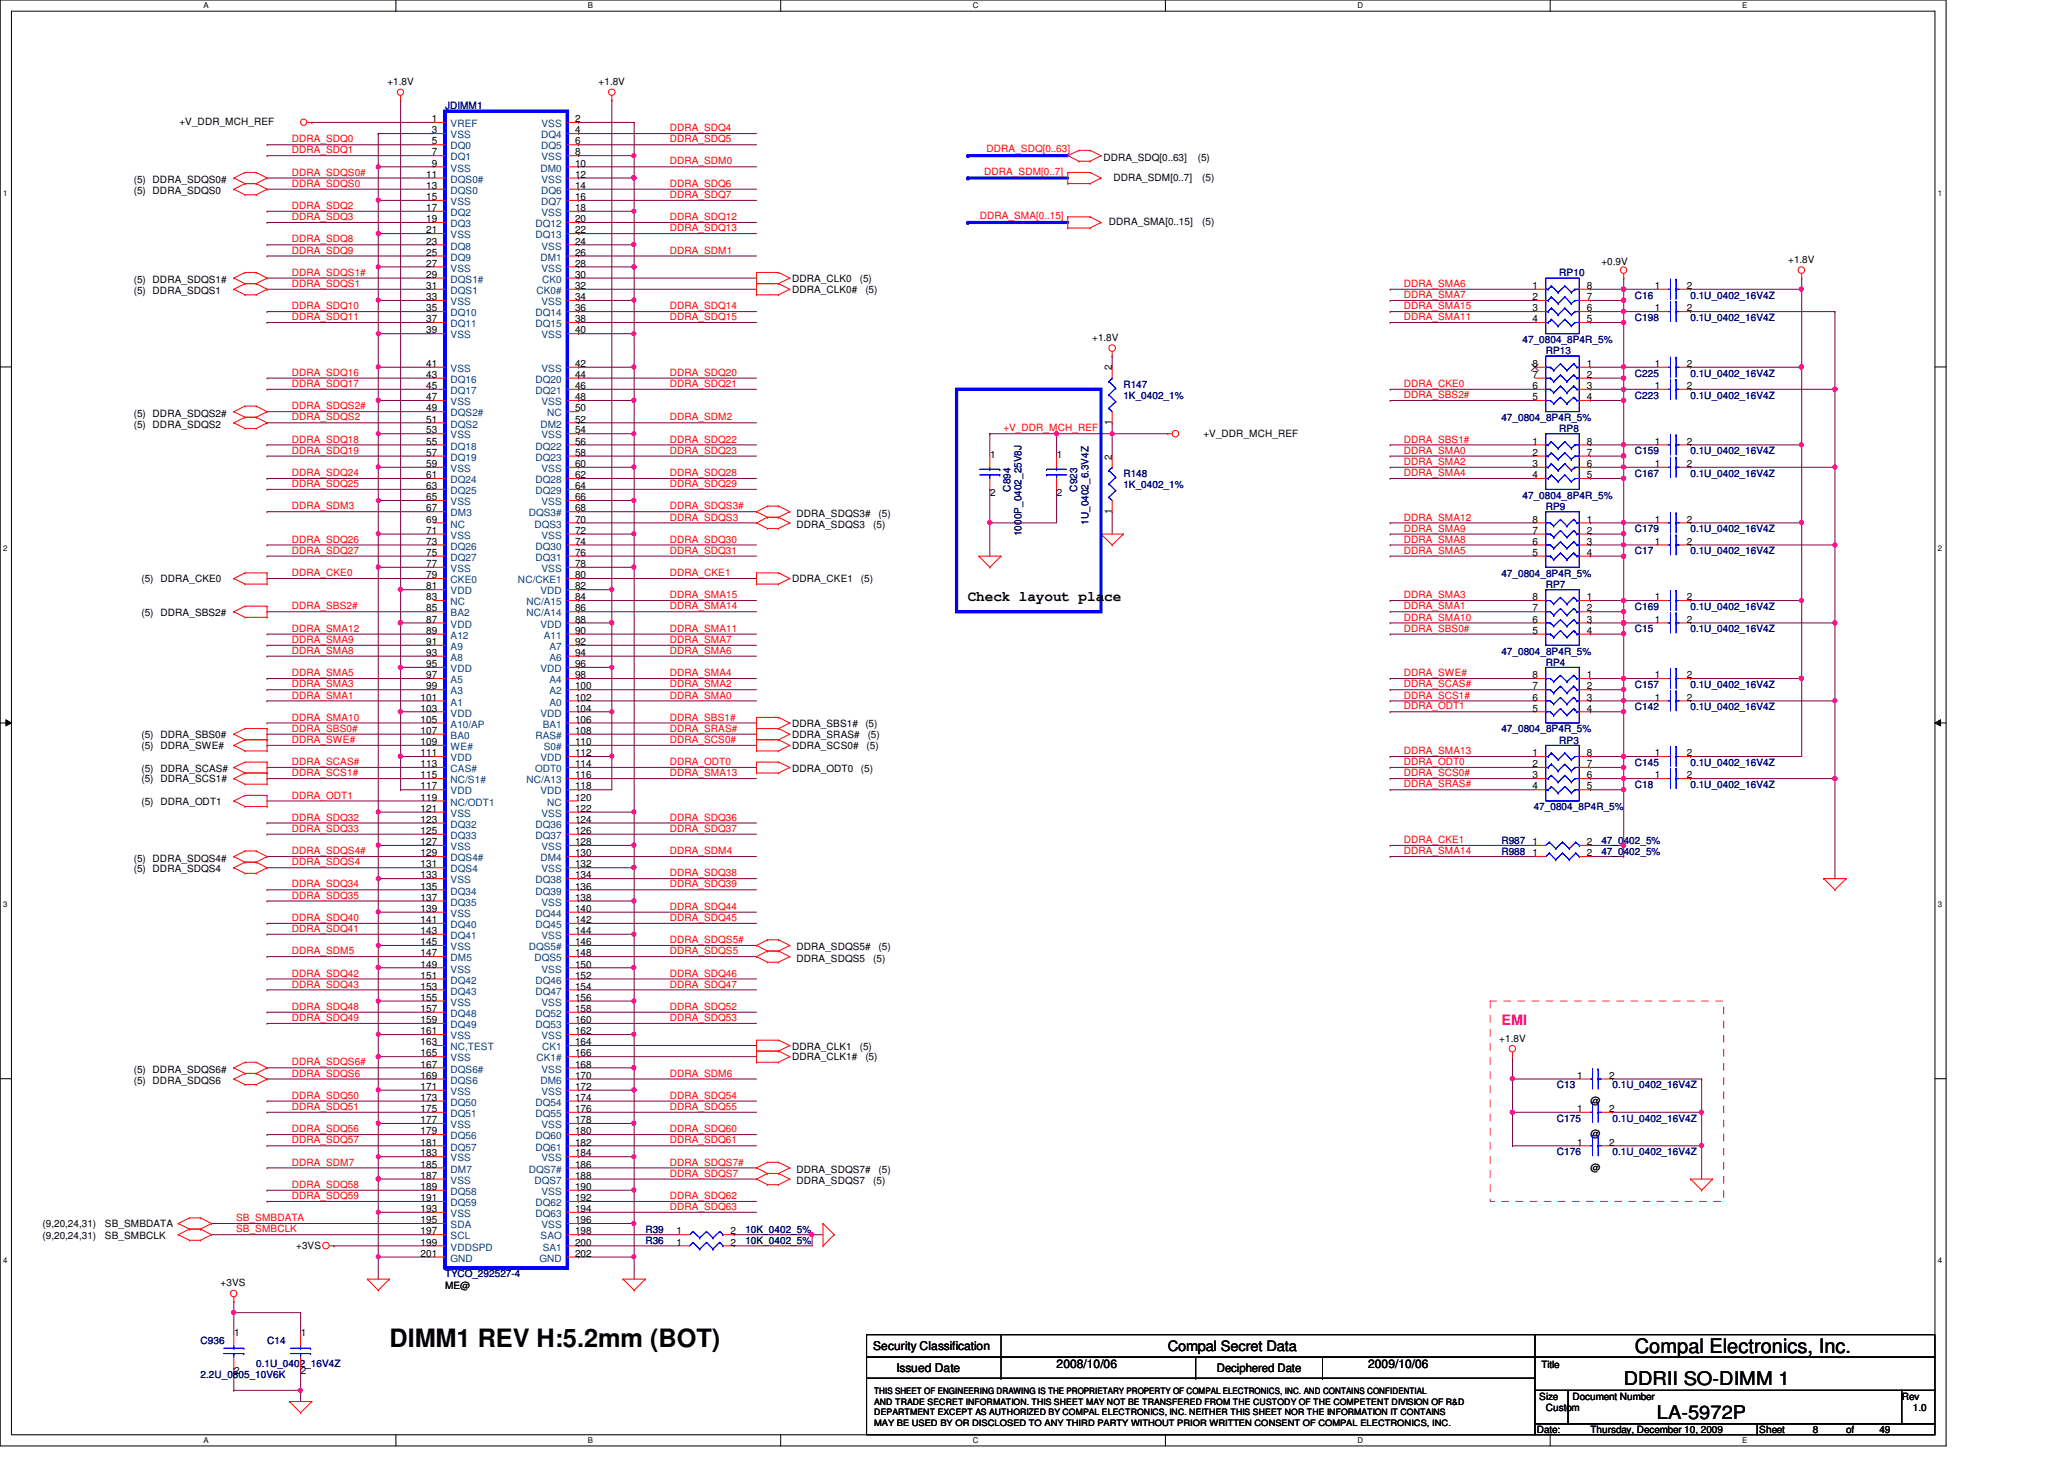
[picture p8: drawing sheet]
<svg xmlns="http://www.w3.org/2000/svg" width="297mm" height="210mm" viewBox="0 0 297 210" stroke-linecap="round" stroke-linejoin="round" font-family="sans-serif">
<defs><g id="words">
<text font-size="3.6" x="56" y="193.8">DIMM1 REV H:5.2mm (BOT)</text>
<text font-size="2.9" x="235.3" y="194.6">Compal Electronics, Inc.</text>
<g font-size="2.7">
<text x="233.7" y="199.3">DDRII SO-DIMM 1</text>
<text x="238.5" y="204.1">LA-5972P</text>
</g>
<g font-size="2.1">
<text x="139.3" y="86.5">Check layout place</text>
<text x="168.1" y="194.4">Compal Secret Data</text>
</g>
<text font-size="2.1" fill="#ff0080" x="216.1" y="147.5">EMI</text>
<g font-size="1.7">
<text x="125.7" y="194.3">Security Classification</text>
<text x="129" y="197.3">Issued Date</text>
<text x="152.1" y="196.8">2008/10/06</text>
<text x="175.1" y="197.4">Deciphered Date</text>
<text x="196.9" y="196.8">2009/10/06</text>
</g>
<g font-size="1.4">
<text x="25.8" y="18">+V_DDR_MCH_REF</text>
<text x="55.7" y="12.2">+1.8V</text>
<text x="62.1" y="17.6">1</text>
<text x="82.8" y="17.6">2</text>
<text x="86.1" y="12.2">+1.8V</text>
<text x="62.1" y="19.2">3</text>
<text x="62.1" y="20.8">5</text>
<text x="62.1" y="22.4">7</text>
<text x="62.1" y="24">9</text>
<text x="82.8" y="19.2">4</text>
<text x="82.8" y="20.8">6</text>
<text x="82.8" y="22.4">8</text>
<text x="82.8" y="24">10</text>
<text x="158.8" y="23.1">DDRA_SDQ[0..63]</text>
<text x="172.4" y="23.1">(5)</text>
<text x="19.3" y="27.9">(5) DDRA_SDQS0</text>
<text x="19.3" y="26.3">(5) DDRA_SDQS0#</text>
<text x="61.3" y="25.6">11</text>
<text x="61.3" y="27.2">13</text>
<text x="61.3" y="28.8">15</text>
<text x="82.8" y="25.6">12</text>
<text x="82.8" y="27.2">14</text>
<text x="82.8" y="28.8">16</text>
<text x="160.2" y="26">DDRA_SDM[0..7]</text>
<text x="173" y="26">(5)</text>
<text x="61.3" y="30.4">17</text>
<text x="61.3" y="32">19</text>
<text x="61.3" y="33.6">21</text>
<text x="61.3" y="35.2">23</text>
<text x="82.8" y="30.4">18</text>
<text x="82.8" y="32">20</text>
<text x="82.8" y="33.6">22</text>
<text x="82.8" y="35.2">24</text>
<text x="159.6" y="32.4">DDRA_SMA[0..15]</text>
<text x="173" y="32.4">(5)</text>
<text x="19.3" y="40.7">(5) DDRA_SDQS1#</text>
<text x="61.3" y="36.8">25</text>
<text x="61.3" y="38.4">27</text>
<text x="61.3" y="40">29</text>
<text x="61.3" y="41.6">31</text>
<text x="82.8" y="36.8">26</text>
<text x="82.8" y="38.4">28</text>
<text x="82.8" y="40">30</text>
<text x="82.8" y="41.6">32</text>
<text x="114" y="40.6">DDRA_CLK0</text>
<text x="123.7" y="40.6">(5)</text>
<text x="220.6" y="41.6">1</text>
<text x="228.4" y="41.6">8</text>
<text x="230.5" y="38.2">+0.9V</text>
<text x="238.2" y="41.6">1</text>
<text x="242.8" y="41.6">2</text>
<text x="257.3" y="37.8">+1.8V</text>
<text x="19.3" y="42.3">(5) DDRA_SDQS1</text>
<text x="61.3" y="43.2">33</text>
<text x="61.3" y="44.8">35</text>
<text x="61.3" y="46.4">37</text>
<text x="61.3" y="48">39</text>
<text x="82.8" y="43.2">34</text>
<text x="82.8" y="44.8">36</text>
<text x="82.8" y="46.4">38</text>
<text x="82.8" y="48">40</text>
<text x="114" y="42.2">DDRA_CLK0#</text>
<text x="124.5" y="42.2">(5)</text>
<text x="220.6" y="43.2">2</text>
<text x="220.6" y="44.8">3</text>
<text x="220.6" y="46.4">4</text>
<text x="228.4" y="43.2">7</text>
<text x="228.4" y="44.8">6</text>
<text x="228.4" y="46.4">5</text>
<text x="238.2" y="44.8">1</text>
<text x="242.8" y="44.8">2</text>
<text x="61.3" y="52.8">41</text>
<text x="82.8" y="52.8">42</text>
<text x="157.2" y="49.1">+1.8V</text>
<text x="160" y="53.3" transform="rotate(-90 160 53.3)">2</text>
<text x="220.6" y="52.8">8</text>
<text x="228.4" y="52.8">1</text>
<text x="238.2" y="52.8">1</text>
<text x="242.8" y="52.8">2</text>
<text x="19.3" y="59.9">(5) DDRA_SDQS2#</text>
<text x="61.3" y="54.4">43</text>
<text x="61.3" y="56">45</text>
<text x="61.3" y="57.6">47</text>
<text x="61.3" y="59.2">49</text>
<text x="82.8" y="54.4">44</text>
<text x="82.8" y="56">46</text>
<text x="82.8" y="57.6">48</text>
<text x="82.8" y="59.2">50</text>
<text x="220.6" y="54.4">7</text>
<text x="220.6" y="56">6</text>
<text x="220.6" y="57.6">5</text>
<text x="228.4" y="54.4">2</text>
<text x="228.4" y="56">3</text>
<text x="228.4" y="57.6">4</text>
<text x="238.2" y="56">1</text>
<text x="242.8" y="56">2</text>
<text x="19.3" y="61.5">(5) DDRA_SDQS2</text>
<text x="61.3" y="60.8">51</text>
<text x="61.3" y="62.4">53</text>
<text x="61.3" y="64">55</text>
<text x="61.3" y="65.6">57</text>
<text x="82.8" y="60.8">52</text>
<text x="82.8" y="62.4">54</text>
<text x="82.8" y="64">56</text>
<text x="82.8" y="65.6">58</text>
<text x="142.5" y="65.8">1</text>
<text x="152.1" y="65.8">1</text>
<text x="160" y="61.1" transform="rotate(-90 160 61.1)">1</text>
<text x="173.2" y="62.8">+V_DDR_MCH_REF</text>
<text x="220.6" y="64">1</text>
<text x="220.6" y="65.6">2</text>
<text x="228.4" y="64">8</text>
<text x="228.4" y="65.6">7</text>
<text x="238.2" y="64">1</text>
<text x="242.8" y="64">2</text>
<text x="61.3" y="67.2">59</text>
<text x="61.3" y="68.8">61</text>
<text x="61.3" y="70.4">63</text>
<text x="61.3" y="72">65</text>
<text x="82.8" y="67.2">60</text>
<text x="82.8" y="68.8">62</text>
<text x="82.8" y="70.4">64</text>
<text x="82.8" y="72">66</text>
<text x="142.5" y="71.3">2</text>
<text x="152.1" y="71.3">2</text>
<text x="160" y="66.1" transform="rotate(-90 160 66.1)">2</text>
<text x="220.6" y="67.2">3</text>
<text x="220.6" y="68.8">4</text>
<text x="228.4" y="67.2">6</text>
<text x="228.4" y="68.8">5</text>
<text x="238.2" y="67.2">1</text>
<text x="242.8" y="67.2">2</text>
<text x="61.3" y="73.6">67</text>
<text x="61.3" y="75.2">69</text>
<text x="61.3" y="76.8">71</text>
<text x="82.8" y="73.6">68</text>
<text x="82.8" y="75.2">70</text>
<text x="82.8" y="76.8">72</text>
<text x="114.6" y="75.9">DDRA_SDQS3</text>
<text x="114.6" y="74.3">DDRA_SDQS3#</text>
<text x="125.7" y="75.9">(5)</text>
<text x="126.4" y="74.3">(5)</text>
<text x="160" y="73.9" transform="rotate(-90 160 73.9)">1</text>
<text x="220.6" y="75.2">8</text>
<text x="220.6" y="76.8">7</text>
<text x="228.4" y="75.2">1</text>
<text x="228.4" y="76.8">2</text>
<text x="238.2" y="75.2">1</text>
<text x="242.8" y="75.2">2</text>
<text x="20.4" y="83.8">(5) DDRA_CKE0</text>
<text x="61.3" y="78.4">73</text>
<text x="61.3" y="80">75</text>
<text x="61.3" y="81.6">77</text>
<text x="61.3" y="83.2">79</text>
<text x="82.8" y="78.4">74</text>
<text x="82.8" y="80">76</text>
<text x="82.8" y="81.6">78</text>
<text x="82.8" y="83.2">80</text>
<text x="114" y="83.8">DDRA_CKE1</text>
<text x="123.9" y="83.8">(5)</text>
<text x="220.6" y="78.4">6</text>
<text x="220.6" y="80">5</text>
<text x="228.4" y="78.4">3</text>
<text x="228.4" y="80">4</text>
<text x="238.2" y="78.4">1</text>
<text x="242.8" y="78.4">2</text>
<text x="20.4" y="88.6">(5) DDRA_SBS2#</text>
<text x="61.3" y="84.8">81</text>
<text x="61.3" y="86.4">83</text>
<text x="61.3" y="88">85</text>
<text x="61.3" y="89.6">87</text>
<text x="82.8" y="84.8">82</text>
<text x="82.8" y="86.4">84</text>
<text x="82.8" y="88">86</text>
<text x="82.8" y="89.6">88</text>
<text x="220.6" y="86.4">8</text>
<text x="220.6" y="88">7</text>
<text x="220.6" y="89.6">6</text>
<text x="228.4" y="86.4">1</text>
<text x="228.4" y="88">2</text>
<text x="228.4" y="89.6">3</text>
<text x="238.2" y="89.6">1</text>
<text x="238.2" y="86.4">1</text>
<text x="242.8" y="89.6">2</text>
<text x="242.8" y="86.4">2</text>
<text x="61.3" y="91.2">89</text>
<text x="61.3" y="92.8">91</text>
<text x="61.3" y="94.4">93</text>
<text x="61.3" y="96">95</text>
<text x="82.8" y="91.2">90</text>
<text x="82.8" y="92.8">92</text>
<text x="82.8" y="94.4">94</text>
<text x="82.8" y="96">96</text>
<text x="220.6" y="91.2">5</text>
<text x="228.4" y="91.2">4</text>
<text x="60.5" y="100.8">101</text>
<text x="61.3" y="97.6">97</text>
<text x="61.3" y="99.2">99</text>
<text x="82.8" y="97.6">98</text>
<text x="82.8" y="99.2">100</text>
<text x="82.8" y="100.8">102</text>
<text x="220.6" y="97.6">8</text>
<text x="220.6" y="99.2">7</text>
<text x="220.6" y="100.8">6</text>
<text x="228.4" y="97.6">1</text>
<text x="228.4" y="99.2">2</text>
<text x="228.4" y="100.8">3</text>
<text x="238.2" y="97.6">1</text>
<text x="238.2" y="100.8">1</text>
<text x="242.8" y="97.6">2</text>
<text x="242.8" y="100.8">2</text>
<text x="20.4" y="107.8">(5) DDRA_SWE#</text>
<text x="20.4" y="106.2">(5) DDRA_SBS0#</text>
<text x="60.5" y="102.4">103</text>
<text x="60.5" y="104">105</text>
<text x="60.5" y="105.6">107</text>
<text x="60.5" y="107.2">109</text>
<text x="82.8" y="102.4">104</text>
<text x="82.8" y="104">106</text>
<text x="82.8" y="105.6">108</text>
<text x="82.8" y="107.2">110</text>
<text x="114" y="107.8">DDRA_SCS0#</text>
<text x="114" y="106.2">DDRA_SRAS#</text>
<text x="114" y="104.6">DDRA_SBS1#</text>
<text x="124.5" y="104.6">(5)</text>
<text x="124.7" y="107.8">(5)</text>
<text x="124.9" y="106.2">(5)</text>
<text x="220.6" y="102.4">5</text>
<text x="228.4" y="102.4">4</text>
<text x="20.4" y="111">(5) DDRA_SCAS#</text>
<text x="20.4" y="112.6">(5) DDRA_SCS1#</text>
<text x="60.5" y="108.8">111</text>
<text x="60.5" y="110.4">113</text>
<text x="60.5" y="112">115</text>
<text x="60.5" y="113.6">117</text>
<text x="82.8" y="108.8">112</text>
<text x="82.8" y="110.4">114</text>
<text x="82.8" y="112">116</text>
<text x="82.8" y="113.6">118</text>
<text x="114" y="111">DDRA_ODT0</text>
<text x="123.9" y="111">(5)</text>
<text x="220.6" y="108.8">1</text>
<text x="220.6" y="110.4">2</text>
<text x="220.6" y="112">3</text>
<text x="220.6" y="113.6">4</text>
<text x="228.4" y="108.8">8</text>
<text x="228.4" y="110.4">7</text>
<text x="228.4" y="112">6</text>
<text x="228.4" y="113.6">5</text>
<text x="238.2" y="108.8">1</text>
<text x="238.2" y="112">1</text>
<text x="242.8" y="108.8">2</text>
<text x="242.8" y="112">2</text>
<text x="20.4" y="115.8">(5) DDRA_ODT1</text>
<text x="60.5" y="115.2">119</text>
<text x="60.5" y="116.8">121</text>
<text x="60.5" y="118.4">123</text>
<text x="60.5" y="120">125</text>
<text x="82.8" y="115.2">120</text>
<text x="82.8" y="116.8">122</text>
<text x="82.8" y="118.4">124</text>
<text x="82.8" y="120">126</text>
<text x="19.3" y="125.5">(5) DDRA_SDQS4</text>
<text x="19.3" y="124">(5) DDRA_SDQS4#</text>
<text x="60.5" y="121.6">127</text>
<text x="60.5" y="123.2">129</text>
<text x="60.5" y="124.8">131</text>
<text x="82.8" y="121.6">128</text>
<text x="82.8" y="123.2">130</text>
<text x="82.8" y="124.8">132</text>
<text x="220.6" y="121.6">1</text>
<text x="220.6" y="123.2">1</text>
<text x="228.4" y="121.6">2</text>
<text x="228.4" y="123.2">2</text>
<text x="60.5" y="126.4">133</text>
<text x="60.5" y="128">135</text>
<text x="60.5" y="129.6">137</text>
<text x="60.5" y="131.2">139</text>
<text x="82.8" y="126.4">134</text>
<text x="82.8" y="128">136</text>
<text x="82.8" y="129.6">138</text>
<text x="82.8" y="131.2">140</text>
<text x="60.5" y="132.8">141</text>
<text x="60.5" y="134.4">143</text>
<text x="60.5" y="136">145</text>
<text x="60.5" y="137.6">147</text>
<text x="82.8" y="132.8">142</text>
<text x="82.8" y="134.4">144</text>
<text x="82.8" y="136">146</text>
<text x="82.8" y="137.6">148</text>
<text x="114.6" y="136.7">DDRA_SDQS5#</text>
<text x="126.4" y="136.7">(5)</text>
<text x="60.5" y="139.2">149</text>
<text x="60.5" y="140.8">151</text>
<text x="60.5" y="142.4">153</text>
<text x="60.5" y="144">155</text>
<text x="82.8" y="139.2">150</text>
<text x="82.8" y="140.8">152</text>
<text x="82.8" y="142.4">154</text>
<text x="82.8" y="144">156</text>
<text x="114.6" y="138.3">DDRA_SDQS5</text>
<text x="125.7" y="138.3">(5)</text>
<text x="60.5" y="145.6">157</text>
<text x="60.5" y="147.2">159</text>
<text x="60.5" y="148.8">161</text>
<text x="82.8" y="145.6">158</text>
<text x="82.8" y="147.2">160</text>
<text x="82.8" y="148.8">162</text>
<text x="215.8" y="149.9">+1.8V</text>
<text x="19.3" y="156">(5) DDRA_SDQS6</text>
<text x="19.3" y="154.3">(5) DDRA_SDQS6#</text>
<text x="60.5" y="150.4">163</text>
<text x="60.5" y="152">165</text>
<text x="60.5" y="153.6">167</text>
<text x="60.5" y="155.2">169</text>
<text x="82.8" y="150.4">164</text>
<text x="82.8" y="152">166</text>
<text x="82.8" y="153.6">168</text>
<text x="82.8" y="155.2">170</text>
<text x="114" y="152.6">DDRA_CLK1#</text>
<text x="114" y="151">DDRA_CLK1</text>
<text x="123.7" y="151">(5)</text>
<text x="124.5" y="152.6">(5)</text>
<text x="227" y="155.2">1</text>
<text x="231.6" y="155.2">2</text>
<text x="60.5" y="156.8">171</text>
<text x="60.5" y="158.4">173</text>
<text x="60.5" y="160">175</text>
<text x="60.5" y="161.6">177</text>
<text x="82.8" y="156.8">172</text>
<text x="82.8" y="158.4">174</text>
<text x="82.8" y="160">176</text>
<text x="82.8" y="161.6">178</text>
<text x="227" y="160">1</text>
<text x="228.9" y="158.8">@</text>
<text x="231.6" y="160">2</text>
<text x="60.5" y="163.2">179</text>
<text x="60.5" y="164.8">181</text>
<text x="60.5" y="166.4">183</text>
<text x="60.5" y="168">185</text>
<text x="82.8" y="163.2">180</text>
<text x="82.8" y="164.8">182</text>
<text x="82.8" y="166.4">184</text>
<text x="82.8" y="168">186</text>
<text x="227" y="164.8">1</text>
<text x="228.9" y="163.6">@</text>
<text x="231.6" y="164.8">2</text>
<text x="60.5" y="169.6">187</text>
<text x="60.5" y="171.2">189</text>
<text x="60.5" y="172.8">191</text>
<text x="82.8" y="169.6">188</text>
<text x="82.8" y="171.2">190</text>
<text x="82.8" y="172.8">192</text>
<text x="114.6" y="168.7">DDRA_SDQS7#</text>
<text x="114.6" y="170.3">DDRA_SDQS7</text>
<text x="125.7" y="170.3">(5)</text>
<text x="126.4" y="168.7">(5)</text>
<text x="228.9" y="168.4">@</text>
<text x="6.1" y="176.6">(9,20,24,31)</text>
<text x="6.1" y="178.2">(9,20,24,31)</text>
<text x="15.1" y="176.6">SB_SMBDATA</text>
<text x="15.1" y="178.2">SB_SMBCLK</text>
<text x="42.6" y="179.6">+3VS</text>
<text x="60.5" y="174.4">193</text>
<text x="60.5" y="176">195</text>
<text x="60.5" y="177.6">197</text>
<text x="60.5" y="179.2">199</text>
<text x="82.8" y="174.4">194</text>
<text x="82.8" y="176">196</text>
<text x="82.8" y="177.6">198</text>
<text x="82.8" y="179.2">200</text>
<text x="97.4" y="179.2">1</text>
<text x="97.4" y="177.6">1</text>
<text x="105.2" y="179.2">2</text>
<text x="105.2" y="177.6">2</text>
<text x="31.7" y="185.1">+3VS</text>
<text x="60.5" y="180.8">201</text>
<text x="64" y="185.4">ME@</text>
<text x="82.8" y="180.8">202</text>
<text x="33.7" y="192.2">1</text>
<text x="33.7" y="197.7">2</text>
<text x="43.3" y="192.2">1</text>
<text x="43.3" y="197.7">2</text>
<text x="221.8" y="196.8">Title</text>
<text x="221.5" y="201.4">Size</text>
<text x="222.5" y="203">Custom</text>
<text x="226.3" y="201.4">Document Number</text>
<text x="273.7" y="201.4">Rev</text>
<text x="275.3" y="203">1.0</text>
<text x="221.2" y="206.2">Date:</text>
<text x="228.9" y="206.2">Thursday, December 10, 2009</text>
<text x="253.2" y="206.2">Sheet</text>
<text x="260.9" y="206.2">8</text>
<text x="265.7" y="206.2">of</text>
<text x="270.5" y="206.2">49</text>
</g>
<g font-size="1.4" fill="#000080">
<text x="64" y="15.7">JDIMM1</text>
<text x="224.4" y="39.8">RP10</text>
<text x="235.3" y="43">C16</text>
<text x="235.3" y="46.2">C198</text>
<text x="243.3" y="43">0.1U_0402_16V4Z</text>
<text x="243.3" y="46.2">0.1U_0402_16V4Z</text>
<text x="219.1" y="49.4">47_0804_8P4R_5%</text>
<text x="222.5" y="51">RP13</text>
<text x="161.7" y="55.8">R147</text>
<text x="161.7" y="57.4">1K_0402_1%</text>
<text x="235.3" y="54.2">C225</text>
<text x="235.3" y="57.4">C223</text>
<text x="243.3" y="54.2">0.1U_0402_16V4Z</text>
<text x="243.3" y="57.4">0.1U_0402_16V4Z</text>
<text x="216.1" y="60.6">47_0804_8P4R_5%</text>
<text x="224.4" y="62.2">RP8</text>
<text x="235.3" y="65.4">C159</text>
<text x="243.3" y="65.4">0.1U_0402_16V4Z</text>
<text x="145.4" y="70.7" transform="rotate(-90 145.4 70.7)">C894</text>
<text x="155" y="70.7" transform="rotate(-90 155 70.7)">C923</text>
<text x="161.7" y="68.6">R148</text>
<text x="161.7" y="70.2">1K_0402_1%</text>
<text x="219.1" y="71.8">47_0804_8P4R_5%</text>
<text x="235.3" y="68.6">C167</text>
<text x="243.3" y="68.6">0.1U_0402_16V4Z</text>
<text x="147" y="77.1" transform="rotate(-90 147 77.1)">1000P_0402_25V8J</text>
<text x="156.6" y="75.5" transform="rotate(-90 156.6 75.5)">1U_0402_6.3V4Z</text>
<text x="222.5" y="73.4">RP9</text>
<text x="235.3" y="76.6">C179</text>
<text x="243.3" y="76.6">0.1U_0402_16V4Z</text>
<text x="216.1" y="83">47_0804_8P4R_5%</text>
<text x="235.3" y="79.8">C17</text>
<text x="243.3" y="79.8">0.1U_0402_16V4Z</text>
<text x="222.5" y="84.6">RP7</text>
<text x="235.3" y="87.8">C169</text>
<text x="243.3" y="87.8">0.1U_0402_16V4Z</text>
<text x="216.1" y="94.2">47_0804_8P4R_5%</text>
<text x="222.5" y="95.8">RP4</text>
<text x="235.3" y="91">C15</text>
<text x="243.3" y="91">0.1U_0402_16V4Z</text>
<text x="235.3" y="99">C157</text>
<text x="243.3" y="99">0.1U_0402_16V4Z</text>
<text x="216.1" y="105.4">47_0804_8P4R_5%</text>
<text x="224.4" y="107">RP3</text>
<text x="235.3" y="102.2">C142</text>
<text x="243.3" y="102.2">0.1U_0402_16V4Z</text>
<text x="235.3" y="110.2">C145</text>
<text x="235.3" y="113.4">C18</text>
<text x="243.3" y="110.2">0.1U_0402_16V4Z</text>
<text x="243.3" y="113.4">0.1U_0402_16V4Z</text>
<text x="220.7" y="116.6">47_0804_8P4R_5%</text>
<text x="216.1" y="121.4">R987</text>
<text x="216.1" y="123">R988</text>
<text x="230.5" y="121.4">47_0402_5%</text>
<text x="230.5" y="123">47_0402_5%</text>
<text x="224.1" y="161.4">C175</text>
<text x="224.1" y="156.6">C13</text>
<text x="232.1" y="161.4">0.1U_0402_16V4Z</text>
<text x="232.1" y="156.6">0.1U_0402_16V4Z</text>
<text x="224.1" y="166.2">C176</text>
<text x="232.1" y="166.2">0.1U_0402_16V4Z</text>
<text x="92.9" y="179">R36</text>
<text x="92.9" y="177.4">R39</text>
<text x="107.3" y="179">10K_0402_5%</text>
<text x="107.3" y="177.4">10K_0402_5%</text>
<text x="64" y="183.8">TYCO_292527-4</text>
<text x="28.9" y="193.4">C936</text>
<text x="36.9" y="196.6">0.1U_0402_16V4Z</text>
<text x="38.4" y="193.4">C14</text>
<text x="28.9" y="198.2">2.2U_0805_10V6K</text>
</g>
<g font-size="1.4" fill="#f00">
<text x="42" y="22.1">DDRA_SDQ1</text>
<text x="42" y="20.5">DDRA_SDQ0</text>
<text x="96.4" y="23.7">DDRA_SDM0</text>
<text x="96.4" y="20.5">DDRA_SDQ5</text>
<text x="96.4" y="18.9">DDRA_SDQ4</text>
<text x="142" y="21.9">DDRA_SDQ[0..63]</text>
<text x="42" y="26.9">DDRA_SDQS0</text>
<text x="42" y="25.3">DDRA_SDQS0#</text>
<text x="96.4" y="28.5">DDRA_SDQ7</text>
<text x="96.4" y="26.9">DDRA_SDQ6</text>
<text x="141.6" y="25.1">DDRA_SDM[0..7]</text>
<text x="42" y="34.9">DDRA_SDQ8</text>
<text x="42" y="30.1">DDRA_SDQ2</text>
<text x="42" y="31.7">DDRA_SDQ3</text>
<text x="96.4" y="31.7">DDRA_SDQ12</text>
<text x="96.4" y="33.3">DDRA_SDQ13</text>
<text x="141" y="31.5">DDRA_SMA[0..15]</text>
<text x="42" y="36.5">DDRA_SDQ9</text>
<text x="42" y="41.3">DDRA_SDQS1</text>
<text x="42" y="39.7">DDRA_SDQS1#</text>
<text x="96.4" y="36.5">DDRA_SDM1</text>
<text x="202" y="41.3">DDRA_SMA6</text>
<text x="42" y="44.5">DDRA_SDQ10</text>
<text x="42" y="46.1">DDRA_SDQ11</text>
<text x="96.4" y="46.1">DDRA_SDQ15</text>
<text x="96.4" y="44.5">DDRA_SDQ14</text>
<text x="202" y="42.9">DDRA_SMA7</text>
<text x="202" y="44.5">DDRA_SMA15</text>
<text x="202" y="46.1">DDRA_SMA11</text>
<text x="42" y="55.7">DDRA_SDQ17</text>
<text x="42" y="54.1">DDRA_SDQ16</text>
<text x="42" y="58.9">DDRA_SDQS2#</text>
<text x="96.4" y="55.7">DDRA_SDQ21</text>
<text x="96.4" y="54.1">DDRA_SDQ20</text>
<text x="202" y="55.7">DDRA_CKE0</text>
<text x="202" y="57.3">DDRA_SBS2#</text>
<text x="42" y="60.5">DDRA_SDQS2</text>
<text x="42" y="63.7">DDRA_SDQ18</text>
<text x="42" y="65.3">DDRA_SDQ19</text>
<text x="96.4" y="63.7">DDRA_SDQ22</text>
<text x="96.4" y="65.3">DDRA_SDQ23</text>
<text x="96.4" y="60.5">DDRA_SDM2</text>
<text x="144.4" y="62.1">+V_DDR_MCH_REF</text>
<text x="202" y="65.3">DDRA_SMA0</text>
<text x="202" y="63.7">DDRA_SBS1#</text>
<text x="42" y="70.1">DDRA_SDQ25</text>
<text x="42" y="68.5">DDRA_SDQ24</text>
<text x="96.4" y="68.5">DDRA_SDQ28</text>
<text x="96.4" y="70.1">DDRA_SDQ29</text>
<text x="202" y="68.5">DDRA_SMA4</text>
<text x="202" y="66.9">DDRA_SMA2</text>
<text x="42" y="73.3">DDRA_SDM3</text>
<text x="96.4" y="74.9">DDRA_SDQS3</text>
<text x="96.4" y="73.3">DDRA_SDQS3#</text>
<text x="202" y="76.5">DDRA_SMA9</text>
<text x="202" y="74.9">DDRA_SMA12</text>
<text x="42" y="79.7">DDRA_SDQ27</text>
<text x="42" y="78.1">DDRA_SDQ26</text>
<text x="42" y="82.9">DDRA_CKE0</text>
<text x="96.4" y="82.9">DDRA_CKE1</text>
<text x="96.4" y="78.1">DDRA_SDQ30</text>
<text x="96.4" y="79.7">DDRA_SDQ31</text>
<text x="202" y="79.7">DDRA_SMA5</text>
<text x="202" y="78.1">DDRA_SMA8</text>
<text x="42" y="87.7">DDRA_SBS2#</text>
<text x="96.4" y="87.7">DDRA_SMA14</text>
<text x="96.4" y="86.1">DDRA_SMA15</text>
<text x="202" y="89.3">DDRA_SMA10</text>
<text x="202" y="87.7">DDRA_SMA1</text>
<text x="202" y="86.1">DDRA_SMA3</text>
<text x="42" y="90.9">DDRA_SMA12</text>
<text x="42" y="92.5">DDRA_SMA9</text>
<text x="42" y="94.1">DDRA_SMA8</text>
<text x="96.4" y="92.5">DDRA_SMA7</text>
<text x="96.4" y="94.1">DDRA_SMA6</text>
<text x="96.4" y="90.9">DDRA_SMA11</text>
<text x="202" y="90.9">DDRA_SBS0#</text>
<text x="42" y="98.9">DDRA_SMA3</text>
<text x="42" y="100.5">DDRA_SMA1</text>
<text x="42" y="97.3">DDRA_SMA5</text>
<text x="96.4" y="98.9">DDRA_SMA2</text>
<text x="96.4" y="100.5">DDRA_SMA0</text>
<text x="96.4" y="97.3">DDRA_SMA4</text>
<text x="202" y="98.9">DDRA_SCAS#</text>
<text x="202" y="100.5">DDRA_SCS1#</text>
<text x="202" y="97.3">DDRA_SWE#</text>
<text x="42" y="106.9">DDRA_SWE#</text>
<text x="42" y="103.7">DDRA_SMA10</text>
<text x="42" y="105.3">DDRA_SBS0#</text>
<text x="96.4" y="105.3">DDRA_SRAS#</text>
<text x="96.4" y="106.9">DDRA_SCS0#</text>
<text x="96.4" y="103.7">DDRA_SBS1#</text>
<text x="202" y="102.1">DDRA_ODT1</text>
<text x="42" y="110.1">DDRA_SCAS#</text>
<text x="42" y="111.7">DDRA_SCS1#</text>
<text x="96.4" y="111.7">DDRA_SMA13</text>
<text x="96.4" y="110.1">DDRA_ODT0</text>
<text x="202" y="113.3">DDRA_SRAS#</text>
<text x="202" y="111.7">DDRA_SCS0#</text>
<text x="202" y="110.1">DDRA_ODT0</text>
<text x="202" y="108.5">DDRA_SMA13</text>
<text x="42" y="114.9">DDRA_ODT1</text>
<text x="42" y="118.1">DDRA_SDQ32</text>
<text x="42" y="119.7">DDRA_SDQ33</text>
<text x="96.4" y="118.1">DDRA_SDQ36</text>
<text x="96.4" y="119.7">DDRA_SDQ37</text>
<text x="42" y="124.5">DDRA_SDQS4</text>
<text x="42" y="122.9">DDRA_SDQS4#</text>
<text x="96.4" y="122.9">DDRA_SDM4</text>
<text x="202" y="122.9">DDRA_SMA14</text>
<text x="202" y="121.3">DDRA_CKE1</text>
<text x="42" y="127.7">DDRA_SDQ34</text>
<text x="42" y="129.3">DDRA_SDQ35</text>
<text x="96.4" y="130.9">DDRA_SDQ44</text>
<text x="96.4" y="126.1">DDRA_SDQ38</text>
<text x="96.4" y="127.7">DDRA_SDQ39</text>
<text x="42" y="132.5">DDRA_SDQ40</text>
<text x="42" y="137.3">DDRA_SDM5</text>
<text x="42" y="134.1">DDRA_SDQ41</text>
<text x="96.4" y="137.3">DDRA_SDQS5</text>
<text x="96.4" y="135.7">DDRA_SDQS5#</text>
<text x="96.4" y="132.5">DDRA_SDQ45</text>
<text x="42" y="140.5">DDRA_SDQ42</text>
<text x="42" y="142.1">DDRA_SDQ43</text>
<text x="96.4" y="142.1">DDRA_SDQ47</text>
<text x="96.4" y="140.5">DDRA_SDQ46</text>
<text x="42" y="146.9">DDRA_SDQ49</text>
<text x="42" y="145.3">DDRA_SDQ48</text>
<text x="96.4" y="145.3">DDRA_SDQ52</text>
<text x="96.4" y="146.9">DDRA_SDQ53</text>
<text x="42" y="154.9">DDRA_SDQS6</text>
<text x="42" y="153.3">DDRA_SDQS6#</text>
<text x="96.4" y="154.9">DDRA_SDM6</text>
<text x="42" y="159.7">DDRA_SDQ51</text>
<text x="42" y="158.1">DDRA_SDQ50</text>
<text x="96.4" y="158.1">DDRA_SDQ54</text>
<text x="96.4" y="159.7">DDRA_SDQ55</text>
<text x="42" y="167.7">DDRA_SDM7</text>
<text x="42" y="162.9">DDRA_SDQ56</text>
<text x="42" y="164.5">DDRA_SDQ57</text>
<text x="96.4" y="164.5">DDRA_SDQ61</text>
<text x="96.4" y="162.9">DDRA_SDQ60</text>
<text x="96.4" y="167.7">DDRA_SDQS7#</text>
<text x="42" y="172.5">DDRA_SDQ59</text>
<text x="42" y="170.9">DDRA_SDQ58</text>
<text x="96.4" y="169.3">DDRA_SDQS7</text>
<text x="96.4" y="172.5">DDRA_SDQ62</text>
<text x="34" y="177.3">SB_SMBCLK</text>
<text x="34" y="175.7">SB_SMBDATA</text>
<text x="96.4" y="174.1">DDRA_SDQ63</text>
</g>
<g font-size="1.4" fill="#004080">
<text x="64.9" y="18.3">VREF</text>
<text x="64.9" y="19.9">VSS</text>
<text x="64.9" y="21.5">DQ0</text>
<text x="64.9" y="23.1">DQ1</text>
<text x="77.9" y="19.9">DQ4</text>
<text x="77.9" y="21.5">DQ5</text>
<text x="77.9" y="18.3">VSS</text>
<text x="77.9" y="23.1">VSS</text>
<text x="64.9" y="24.7">VSS</text>
<text x="64.9" y="26.3">DQS0#</text>
<text x="64.9" y="27.9">DQS0</text>
<text x="64.9" y="29.5">VSS</text>
<text x="77.8" y="24.7">DM0</text>
<text x="77.9" y="27.9">DQ6</text>
<text x="77.9" y="29.5">DQ7</text>
<text x="77.9" y="26.3">VSS</text>
<text x="64.9" y="31.1">DQ2</text>
<text x="64.9" y="32.7">DQ3</text>
<text x="64.9" y="34.3">VSS</text>
<text x="64.9" y="35.9">DQ8</text>
<text x="77.1" y="32.7">DQ12</text>
<text x="77.1" y="34.3">DQ13</text>
<text x="77.9" y="31.1">VSS</text>
<text x="77.9" y="35.9">VSS</text>
<text x="64.9" y="37.5">DQ9</text>
<text x="64.9" y="39.1">VSS</text>
<text x="64.9" y="40.7">DQS1#</text>
<text x="77.8" y="37.5">DM1</text>
<text x="77.9" y="39.1">VSS</text>
<text x="78" y="40.7">CK0</text>
<text x="64.9" y="42.3">DQS1</text>
<text x="64.9" y="43.9">VSS</text>
<text x="64.9" y="45.5">DQ10</text>
<text x="64.9" y="47.1">DQ11</text>
<text x="77.1" y="45.5">DQ14</text>
<text x="77.1" y="47.1">DQ15</text>
<text x="77.2" y="42.3">CK0#</text>
<text x="77.9" y="43.9">VSS</text>
<text x="64.9" y="48.7">VSS</text>
<text x="64.9" y="53.5">VSS</text>
<text x="77.9" y="48.7">VSS</text>
<text x="77.9" y="53.5">VSS</text>
<text x="64.9" y="55.1">DQ16</text>
<text x="64.9" y="56.7">DQ17</text>
<text x="64.9" y="58.3">VSS</text>
<text x="64.9" y="59.9">DQS2#</text>
<text x="77.1" y="55.1">DQ20</text>
<text x="77.1" y="56.7">DQ21</text>
<text x="77.9" y="58.3">VSS</text>
<text x="78.7" y="59.9">NC</text>
<text x="64.9" y="61.5">DQS2</text>
<text x="64.9" y="63.1">VSS</text>
<text x="64.9" y="64.7">DQ18</text>
<text x="77.1" y="64.7">DQ22</text>
<text x="77.8" y="61.5">DM2</text>
<text x="77.9" y="63.1">VSS</text>
<text x="64.9" y="66.3">DQ19</text>
<text x="64.9" y="67.9">VSS</text>
<text x="64.9" y="69.5">DQ24</text>
<text x="64.9" y="71.1">DQ25</text>
<text x="77.1" y="66.3">DQ23</text>
<text x="77.1" y="69.5">DQ28</text>
<text x="77.1" y="71.1">DQ29</text>
<text x="77.9" y="67.9">VSS</text>
<text x="64.9" y="72.7">VSS</text>
<text x="64.9" y="74.3">DM3</text>
<text x="64.9" y="75.9">NC</text>
<text x="64.9" y="77.5">VSS</text>
<text x="76.1" y="74.3">DQS3#</text>
<text x="76.9" y="75.9">DQS3</text>
<text x="77.9" y="72.7">VSS</text>
<text x="77.9" y="77.5">VSS</text>
<text x="64.9" y="79.1">DQ26</text>
<text x="64.9" y="80.7">DQ27</text>
<text x="64.9" y="82.3">VSS</text>
<text x="64.9" y="83.9">CKE0</text>
<text x="74.5" y="83.9">NC/CKE1</text>
<text x="77.1" y="79.1">DQ30</text>
<text x="77.1" y="80.7">DQ31</text>
<text x="77.9" y="82.3">VSS</text>
<text x="64.9" y="85.5">VDD</text>
<text x="64.9" y="87.1">NC</text>
<text x="64.9" y="88.7">BA2</text>
<text x="75.8" y="87.1">NC/A15</text>
<text x="75.8" y="88.7">NC/A14</text>
<text x="77.8" y="85.5">VDD</text>
<text x="64.9" y="90.3">VDD</text>
<text x="64.9" y="91.9">A12</text>
<text x="64.9" y="93.5">A9</text>
<text x="64.9" y="95.1">A8</text>
<text x="77.8" y="90.3">VDD</text>
<text x="78.3" y="91.9">A11</text>
<text x="79.1" y="93.5">A7</text>
<text x="79.1" y="95.1">A6</text>
<text x="64.9" y="96.7">VDD</text>
<text x="64.9" y="98.3">A5</text>
<text x="64.9" y="99.9">A3</text>
<text x="64.9" y="101.5">A1</text>
<text x="77.8" y="96.7">VDD</text>
<text x="79.1" y="98.3">A4</text>
<text x="79.1" y="99.9">A2</text>
<text x="79.1" y="101.5">A0</text>
<text x="64.9" y="103.1">VDD</text>
<text x="64.9" y="104.7">A10/AP</text>
<text x="64.9" y="106.3">BA0</text>
<text x="64.9" y="107.9">WE#</text>
<text x="77" y="106.3">RAS#</text>
<text x="77.8" y="103.1">VDD</text>
<text x="78.1" y="104.7">BA1</text>
<text x="78.3" y="107.9">S0#</text>
<text x="64.9" y="109.5">VDD</text>
<text x="64.9" y="111.1">CAS#</text>
<text x="64.9" y="112.7">NC/S1#</text>
<text x="75.8" y="112.7">NC/A13</text>
<text x="77" y="111.1">ODT0</text>
<text x="77.8" y="109.5">VDD</text>
<text x="64.9" y="114.3">VDD</text>
<text x="64.9" y="115.9">NC/ODT1</text>
<text x="64.9" y="117.5">VSS</text>
<text x="64.9" y="119.1">DQ32</text>
<text x="77.1" y="119.1">DQ36</text>
<text x="77.8" y="114.3">VDD</text>
<text x="77.9" y="117.5">VSS</text>
<text x="78.7" y="115.9">NC</text>
<text x="64.9" y="120.7">DQ33</text>
<text x="64.9" y="122.3">VSS</text>
<text x="64.9" y="123.9">DQS4#</text>
<text x="64.9" y="125.5">DQS4</text>
<text x="77.1" y="120.7">DQ37</text>
<text x="77.8" y="123.9">DM4</text>
<text x="77.9" y="122.3">VSS</text>
<text x="77.9" y="125.5">VSS</text>
<text x="64.9" y="127.1">VSS</text>
<text x="64.9" y="128.7">DQ34</text>
<text x="64.9" y="130.3">DQ35</text>
<text x="64.9" y="131.9">VSS</text>
<text x="77.1" y="127.1">DQ38</text>
<text x="77.1" y="128.7">DQ39</text>
<text x="77.1" y="131.9">DQ44</text>
<text x="77.9" y="130.3">VSS</text>
<text x="64.9" y="133.5">DQ40</text>
<text x="64.9" y="135.1">DQ41</text>
<text x="64.9" y="136.7">VSS</text>
<text x="76.1" y="136.7">DQS5#</text>
<text x="77.1" y="133.5">DQ45</text>
<text x="77.9" y="135.1">VSS</text>
<text x="64.9" y="138.3">DM5</text>
<text x="64.9" y="139.9">VSS</text>
<text x="64.9" y="141.5">DQ42</text>
<text x="64.9" y="143.1">DQ43</text>
<text x="76.9" y="138.3">DQS5</text>
<text x="77.1" y="141.5">DQ46</text>
<text x="77.1" y="143.1">DQ47</text>
<text x="77.9" y="139.9">VSS</text>
<text x="64.9" y="144.7">VSS</text>
<text x="64.9" y="146.3">DQ48</text>
<text x="64.9" y="147.9">DQ49</text>
<text x="64.9" y="149.5">VSS</text>
<text x="77.1" y="146.3">DQ52</text>
<text x="77.1" y="147.9">DQ53</text>
<text x="77.9" y="144.7">VSS</text>
<text x="77.9" y="149.5">VSS</text>
<text x="64.9" y="151.1">NC,TEST</text>
<text x="64.9" y="152.7">VSS</text>
<text x="64.9" y="154.3">DQS6#</text>
<text x="64.9" y="155.9">DQS6</text>
<text x="77.2" y="152.7">CK1#</text>
<text x="77.8" y="155.9">DM6</text>
<text x="77.9" y="154.3">VSS</text>
<text x="78" y="151.1">CK1</text>
<text x="64.9" y="157.5">VSS</text>
<text x="64.9" y="159.1">DQ50</text>
<text x="64.9" y="160.7">DQ51</text>
<text x="77.1" y="159.1">DQ54</text>
<text x="77.1" y="160.7">DQ55</text>
<text x="77.9" y="157.5">VSS</text>
<text x="64.9" y="162.3">VSS</text>
<text x="64.9" y="163.9">DQ56</text>
<text x="64.9" y="165.5">DQ57</text>
<text x="64.9" y="167.1">VSS</text>
<text x="77.1" y="163.9">DQ60</text>
<text x="77.1" y="165.5">DQ61</text>
<text x="77.9" y="162.3">VSS</text>
<text x="77.9" y="167.1">VSS</text>
<text x="64.9" y="168.7">DM7</text>
<text x="64.9" y="170.3">VSS</text>
<text x="64.9" y="171.9">DQ58</text>
<text x="64.9" y="173.5">DQ59</text>
<text x="76.1" y="168.7">DQS7#</text>
<text x="76.9" y="170.3">DQS7</text>
<text x="77.1" y="173.5">DQ62</text>
<text x="77.9" y="171.9">VSS</text>
<text x="64.9" y="175.1">VSS</text>
<text x="64.9" y="176.7">SDA</text>
<text x="64.9" y="178.3">SCL</text>
<text x="64.9" y="179.9">VDDSPD</text>
<text x="77.1" y="175.1">DQ63</text>
<text x="77.8" y="178.3">SAO</text>
<text x="77.9" y="176.7">VSS</text>
<text x="78.1" y="179.9">SA1</text>
<text x="64.9" y="181.5">GND</text>
<text x="77.6" y="181.5">GND</text>
</g>
<g font-size="1.3">
<text x="125.8" y="203.6">DEPARTMENT EXCEPT AS AUTHORIZED BY COMPAL ELECTRONICS, INC. NEITHER THIS SHEET NOR THE INFORMATION IT CONTAINS</text>
<text x="125.8" y="200.6">THIS SHEET OF ENGINEERING DRAWING IS THE PROPRIETARY PROPERTY OF COMPAL ELECTRONICS, INC. AND CONTAINS CONFIDENTIAL</text>
<text x="125.8" y="202.1">AND TRADE SECRET INFORMATION. THIS SHEET MAY NOT BE TRANSFERED FROM THE CUSTODY OF THE COMPETENT DIVISION OF R&amp;D</text>
<text x="125.8" y="205.1">MAY BE USED BY OR DISCLOSED TO ANY THIRD PARTY WITHOUT PRIOR WRITTEN CONSENT OF COMPAL ELECTRONICS, INC.</text>
</g>
<g font-size="1.1">
<text x="29.3" y="1.1">A</text>
<text x="84.6" y="1.1">B</text>
<text x="140" y="1.1">C</text>
<text x="195.4" y="1.1">D</text>
<text x="250.7" y="1.1">E</text>
<text x=".5" y="28.2">1</text>
<text x="278.9" y="28.2">1</text>
<text x=".5" y="79.3">2</text>
<text x="278.9" y="79.3">2</text>
<text x=".5" y="130.6">3</text>
<text x="278.9" y="130.6">3</text>
<text x=".5" y="181.7">4</text>
<text x="278.9" y="181.7">4</text>
<text x="29.3" y="207.6">A</text>
<text x="84.6" y="207.6">B</text>
<text x="140" y="207.6">C</text>
<text x="195.4" y="207.6">D</text>
<text x="250.7" y="207.6">E</text>
</g>
</g></defs>
<path d="M0 0h280.1v208h-280.1zM1.6 1.6h276.9v204.8h-276.9z" fill="none" stroke="#000" stroke-width=".14"/>
<g fill="#fff">
<path d="M29.3 .2h.7v1.2h-.7z"/>
<path d="M29.3 206.6h.7v1.2h-.7z"/>
</g>
<path d="M57 0v1.6M57 206.4v1.6" fill="none" stroke="#000" stroke-width=".14"/>
<g fill="#fff">
<path d="M84.6 .2h.7v1.2h-.7z"/>
<path d="M84.6 206.6h.7v1.2h-.7z"/>
</g>
<path d="M112.3 0v1.6M112.3 206.4v1.6" fill="none" stroke="#000" stroke-width=".14"/>
<g fill="#fff">
<path d="M140 .2h.8v1.2h-.8z"/>
<path d="M140 206.6h.8v1.2h-.8z"/>
</g>
<path d="M167.7 0v1.6M167.7 206.4v1.6" fill="none" stroke="#000" stroke-width=".14"/>
<g fill="#fff">
<path d="M195.4 .2h.7v1.2h-.7z"/>
<path d="M195.4 206.6h.7v1.2h-.7z"/>
</g>
<path d="M223.1 0v1.6M223.1 206.4v1.6" fill="none" stroke="#000" stroke-width=".14"/>
<g fill="#fff">
<path d="M250.7 .2h.8v1.2h-.8z"/>
<path d="M250.7 206.6h.8v1.2h-.8z"/>
<path d="M.5 27.2h.6v1.2h-.6z"/>
<path d="M278.9 27.2h.6v1.2h-.6z"/>
<path d="M.5 78.4h.6v1.1h-.6z"/>
<path d="M278.9 78.4h.6v1.1h-.6z"/>
</g>
<path d="M0 52.8h1.6M278.5 52.8h1.6" fill="none" stroke="#000" stroke-width=".14"/>
<g fill="#fff">
<path d="M.5 129.6h.6v1.2h-.6z"/>
<path d="M278.9 129.6h.6v1.2h-.6z"/>
</g>
<path d="M0 104h1.6M.8 103.5l.8 .5-.8 .4zM278.5 104l.8-.5v.9zM278.5 104h1.6" fill="none" stroke="#000" stroke-width=".14"/>
<path d="M.8 103.5l.8 .5-.8 .4zM278.5 104l.8-.5v.9z" fill="#000"/>
<g fill="#fff">
<path d="M.5 180.8h.6v1.1h-.6z"/>
<path d="M278.9 180.8h.6v1.1h-.6z"/>
</g>
<path d="M0 155.2h1.6M278.5 155.2h1.6" fill="none" stroke="#000" stroke-width=".14"/>
<path d="M160.1 73.6h.1M160.1 73.6v3.2" fill="none" stroke="#800040" stroke-width=".14"/>
<path d="M139.3 22.4h14.4" fill="none" stroke="#00f" stroke-width=".47"/>
<circle cx="139.3" cy="22.4" r=".23" fill="#00f"/>
<path d="M139.3 32h14.4" fill="none" stroke="#00f" stroke-width=".47"/>
<circle cx="139.3" cy="32" r=".23" fill="#00f"/>
<path d="M139.3 25.6h14.4" fill="none" stroke="#00f" stroke-width=".47"/>
<circle cx="139.3" cy="25.6" r=".23" fill="#00f"/>
<path d="M160.1 51.2h.1M160.1 51.2v1.6M142.4 62.4h.1M142.4 62.4h9.7M160.1 62.4h.1M160.1 62.4v3.2" fill="none" stroke="#800040" stroke-width=".14"/>
<circle cx="152.1" cy="62.4" r=".3" fill="#f0f"/>
<circle cx="152.1" cy="62.4" r=".3" fill="none" stroke="#f0f" stroke-width=".14"/>
<path d="M142.4 62.4h.1M142.4 75.2h.1M142.4 62.4v3.2M142.4 75.2v4.8M152.1 62.4h.1M152.1 62.4v3.2" fill="none" stroke="#800040" stroke-width=".14"/>
<circle cx="142.4" cy="75.2" r=".3" fill="#f0f"/>
<circle cx="142.4" cy="75.2" r=".3" fill="none" stroke="#f0f" stroke-width=".14"/>
<path d="M142.4 70.4h.1M142.4 75.2h.1M142.4 70.4v4.8M152.1 70.4h.1M152.1 62.4h.1M152.1 70.4v4.8h-9.7M152.1 62.4h8" fill="none" stroke="#800040" stroke-width=".14"/>
<circle cx="160.1" cy="62.4" r=".3" fill="#f0f"/>
<circle cx="160.1" cy="62.4" r=".3" fill="none" stroke="#f0f" stroke-width=".14"/>
<circle cx="152.1" cy="62.4" r=".3" fill="#f0f"/>
<circle cx="152.1" cy="62.4" r=".3" fill="none" stroke="#f0f" stroke-width=".14"/>
<path d="M38.4 44.8h.1M38.4 44.8h24M160.1 60.8h.1M160.1 62.4h.1M160.1 60.8v1.6M160.1 62.4h8M83.3 158.4h.1M83.3 158.4h25.6M83.3 179.2h.1M83.3 179.2h14.4M54.4 180.8h.1M54.4 180.8v3.2" fill="none" stroke="#800040" stroke-width=".14"/>
<circle cx="54.4" cy="180.8" r=".3" fill="#f0f"/>
<circle cx="54.4" cy="180.8" r=".3" fill="none" stroke="#f0f" stroke-width=".14"/>
<g fill="none" stroke="#800040" stroke-width=".14">
<path d="M54.4 19.2h.1M54.4 19.2h8M38.4 36.8h.1M38.4 36.8h24M83.3 28.8h.1M83.3 28.8h25.6M38.4 56h.1M38.4 54.4h.1M38.4 56h24M38.4 54.4h24M54.4 43.2h.1M54.4 43.2h8"/>
<path d="M38.4 78.4h.1M38.4 78.4h24M83.3 64h.1M83.3 65.6h.1M83.3 64h25.6M83.3 65.6h25.6M91.3 72h.1M91.3 72v4.8M38.4 80h.1M38.4 80h24M54.4 116.8h.1M54.4 116.8h8"/>
<path d="M38.4 128h.1M38.4 129.6h.1M38.4 128h24M38.4 129.6h24M54.4 139.2h.1M54.4 139.2h8M83.3 134.4h.1M83.3 134.4h8M38.4 140.8h.1M38.4 147.2h.1M38.4 145.6h.1M38.4 142.4h.1"/>
<path d="M38.4 142.4h24M38.4 140.8h24M38.4 147.2h24M38.4 145.6h24M83.3 142.4h.1M83.3 156.8h.1M83.3 142.4h25.6M83.3 156.8h8M54.4 161.6h.1M54.4 161.6h8M83.3 164.8h.1M83.3 163.2h.1"/>
<path d="M83.3 164.8h25.6M83.3 163.2h25.6"/>
</g>
<circle cx="91.2" cy="72" r=".3" fill="#f0f"/>
<circle cx="91.2" cy="72" r=".3" fill="none" stroke="#f0f" stroke-width=".14"/>
<path d="M91.3 156.8h.1M91.3 156.8v4.8" fill="none" stroke="#800040" stroke-width=".14"/>
<circle cx="91.2" cy="156.8" r=".3" fill="#f0f"/>
<circle cx="91.2" cy="156.8" r=".3" fill="none" stroke="#f0f" stroke-width=".14"/>
<path d="M91.3 144h.1M91.3 144v4.8" fill="none" stroke="#800040" stroke-width=".14"/>
<circle cx="91.2" cy="144" r=".3" fill="#f0f"/>
<circle cx="91.2" cy="144" r=".3" fill="none" stroke="#f0f" stroke-width=".14"/>
<path d="M91.3 139.2h.1M91.3 139.2v4.8" fill="none" stroke="#800040" stroke-width=".14"/>
<circle cx="91.2" cy="139.2" r=".3" fill="#f0f"/>
<circle cx="91.2" cy="139.2" r=".3" fill="none" stroke="#f0f" stroke-width=".14"/>
<path d="M91.3 134.4h.1M91.3 134.4v4.8" fill="none" stroke="#800040" stroke-width=".14"/>
<circle cx="91.2" cy="134.4" r=".3" fill="#f0f"/>
<circle cx="91.2" cy="134.4" r=".3" fill="none" stroke="#f0f" stroke-width=".14"/>
<path d="M91.3 129.6h.1M91.3 129.6v4.8" fill="none" stroke="#800040" stroke-width=".14"/>
<circle cx="91.2" cy="129.6" r=".31" fill="#f0f"/>
<circle cx="91.2" cy="129.6" r=".31" fill="none" stroke="#f0f" stroke-width=".14"/>
<path d="M91.3 124.8h.1M91.3 124.8v4.8" fill="none" stroke="#800040" stroke-width=".14"/>
<circle cx="91.2" cy="124.8" r=".3" fill="#f0f"/>
<circle cx="91.2" cy="124.8" r=".3" fill="none" stroke="#f0f" stroke-width=".14"/>
<path d="M91.3 116.8v4.8M91.3 121.6h.1" fill="none" stroke="#800040" stroke-width=".14"/>
<circle cx="91.2" cy="116.8" r=".3" fill="#f0f"/>
<circle cx="91.2" cy="116.8" r=".3" fill="none" stroke="#f0f" stroke-width=".14"/>
<path d="M91.3 25.6h.1M91.3 25.6v4.8M54.4 67.2h.1M54.4 67.2h8" fill="none" stroke="#800040" stroke-width=".14"/>
<circle cx="91.2" cy="25.6" r=".31" fill="#f0f"/>
<circle cx="91.2" cy="25.6" r=".31" fill="none" stroke="#f0f" stroke-width=".14"/>
<path d="M91.3 35.2h.1M91.3 35.2v3.2" fill="none" stroke="#800040" stroke-width=".14"/>
<circle cx="91.2" cy="38.4" r=".3" fill="#f0f"/>
<circle cx="91.2" cy="38.4" r=".3" fill="none" stroke="#f0f" stroke-width=".14"/>
<path d="M91.3 38.4h.1M91.3 38.4v4.8" fill="none" stroke="#800040" stroke-width=".14"/>
<circle cx="91.2" cy="38.4" r=".3" fill="#f0f"/>
<circle cx="91.2" cy="38.4" r=".3" fill="none" stroke="#f0f" stroke-width=".14"/>
<path d="M91.3 43.2h.1M91.3 43.2v4.8" fill="none" stroke="#800040" stroke-width=".14"/>
<circle cx="91.2" cy="43.2" r=".3" fill="#f0f"/>
<circle cx="91.2" cy="43.2" r=".3" fill="none" stroke="#f0f" stroke-width=".14"/>
<path d="M91.3 48h.1M91.3 48v4.8" fill="none" stroke="#800040" stroke-width=".14"/>
<circle cx="91.2" cy="48" r=".3" fill="#f0f"/>
<circle cx="91.2" cy="48" r=".3" fill="none" stroke="#f0f" stroke-width=".14"/>
<path d="M91.3 52.8h.1M91.3 52.8v4.8" fill="none" stroke="#800040" stroke-width=".14"/>
<circle cx="91.2" cy="52.8" r=".3" fill="#f0f"/>
<circle cx="91.2" cy="52.8" r=".3" fill="none" stroke="#f0f" stroke-width=".14"/>
<path d="M91.3 57.6h.1M91.3 57.6v4.8" fill="none" stroke="#800040" stroke-width=".14"/>
<circle cx="91.2" cy="57.6" r=".31" fill="#f0f"/>
<circle cx="91.2" cy="57.6" r=".31" fill="none" stroke="#f0f" stroke-width=".14"/>
<path d="M91.3 62.4h.1M91.3 62.4v4.8" fill="none" stroke="#800040" stroke-width=".14"/>
<circle cx="91.2" cy="62.4" r=".3" fill="#f0f"/>
<circle cx="91.2" cy="62.4" r=".3" fill="none" stroke="#f0f" stroke-width=".14"/>
<path d="M91.3 67.2h.1M91.3 67.2v4.8" fill="none" stroke="#800040" stroke-width=".14"/>
<circle cx="91.2" cy="67.2" r=".3" fill="#f0f"/>
<circle cx="91.2" cy="67.2" r=".3" fill="none" stroke="#f0f" stroke-width=".14"/>
<path d="M91.3 76.8h.1M91.3 76.8v4.8" fill="none" stroke="#800040" stroke-width=".14"/>
<circle cx="91.2" cy="76.8" r=".3" fill="#f0f"/>
<circle cx="91.2" cy="76.8" r=".3" fill="none" stroke="#f0f" stroke-width=".14"/>
<path d="M91.3 22.4h.1M91.3 22.4v3.2" fill="none" stroke="#800040" stroke-width=".14"/>
<circle cx="91.2" cy="25.6" r=".31" fill="#f0f"/>
<circle cx="91.2" cy="25.6" r=".31" fill="none" stroke="#f0f" stroke-width=".14"/>
<path d="M91.3 161.6h.1M91.3 161.6v4.8" fill="none" stroke="#800040" stroke-width=".14"/>
<circle cx="91.2" cy="161.6" r=".31" fill="#f0f"/>
<circle cx="91.2" cy="161.6" r=".31" fill="none" stroke="#f0f" stroke-width=".14"/>
<path d="M91.3 153.6h.1M91.3 148.8v4.8" fill="none" stroke="#800040" stroke-width=".14"/>
<circle cx="91.2" cy="148.8" r=".3" fill="#f0f"/>
<circle cx="91.2" cy="148.8" r=".3" fill="none" stroke="#f0f" stroke-width=".14"/>
<path d="M91.3 171.2h.1M91.3 171.2v4.8" fill="none" stroke="#800040" stroke-width=".14"/>
<circle cx="91.2" cy="171.2" r=".3" fill="#f0f"/>
<circle cx="91.2" cy="171.2" r=".3" fill="none" stroke="#f0f" stroke-width=".14"/>
<path d="M91.3 166.4h.1M91.3 166.4v4.8" fill="none" stroke="#800040" stroke-width=".14"/>
<circle cx="91.2" cy="166.4" r=".3" fill="#f0f"/>
<circle cx="91.2" cy="166.4" r=".3" fill="none" stroke="#f0f" stroke-width=".14"/>
<path d="M91.3 81.6h.1M91.3 81.6v35.2" fill="none" stroke="#800040" stroke-width=".14"/>
<circle cx="91.2" cy="81.6" r=".31" fill="#f0f"/>
<circle cx="91.2" cy="81.6" r=".31" fill="none" stroke="#f0f" stroke-width=".14"/>
<g fill="none" stroke="#800040" stroke-width=".14">
<path d="M83.3 30.4h.1M83.3 36.8h.1M83.3 30.4h8M83.3 36.8h25.6M38.4 41.6h.1M38.4 40h.1M38.4 41.6h24M38.4 40h24M83.3 52.8h.1M83.3 56h.1M83.3 52.8h8M83.3 56h25.6"/>
<path d="M38.4 60.8h.1M38.4 60.8h24M83.3 76.8h.1M83.3 76.8h8M57.7 84.8h.1M57.7 84.8h4.7M83.3 84.8h.1M83.3 84.8h4.7M83.3 113.6h.1M83.3 113.6h4.7M38.4 132.8h.1M38.4 124.8h.1"/>
<path d="M38.4 123.2h.1M38.4 132.8h24M38.4 124.8h24M38.4 123.2h24M83.3 121.6h.1M83.3 121.6h8M38.4 155.2h.1M38.4 153.6h.1M38.4 155.2h24M38.4 153.6h24M83.3 155.2h.1M83.3 144h.1"/>
<path d="M83.3 155.2h25.6M83.3 144h8"/>
</g>
<circle cx="91.2" cy="121.6" r=".31" fill="#f0f"/>
<circle cx="91.2" cy="121.6" r=".31" fill="none" stroke="#f0f" stroke-width=".14"/>
<g fill="none" stroke="#800040" stroke-width=".14">
<path d="M54.4 28.8h.1M54.4 28.8h8M54.4 52.8h.1M54.4 52.8h8M83.3 54.4h.1M83.3 54.4h25.6M57.7 102.4h.1M57.7 102.4v6.4M54.4 131.2h.1M54.4 131.2h8M54.4 152h.1M54.4 152h8"/>
<path d="M54.4 174.4h.1M54.4 174.4h8M83.3 166.4h.1M83.3 166.4h8"/>
</g>
<circle cx="57.6" cy="102.4" r=".31" fill="#f0f"/>
<circle cx="57.6" cy="102.4" r=".31" fill="none" stroke="#f0f" stroke-width=".14"/>
<path d="M57.7 84.8h.1M57.7 84.8v4.8" fill="none" stroke="#800040" stroke-width=".14"/>
<circle cx="57.6" cy="84.8" r=".31" fill="#f0f"/>
<circle cx="57.6" cy="84.8" r=".31" fill="none" stroke="#f0f" stroke-width=".14"/>
<path d="M38.4 22.4h.1M38.4 22.4h24M54.4 76.8h.1M54.4 76.8h8M57.7 89.6h.1M57.7 89.6v6.4M83.3 102.4h.1M83.3 102.4h4.7" fill="none" stroke="#800040" stroke-width=".14"/>
<circle cx="57.6" cy="89.6" r=".32" fill="#f0f"/>
<circle cx="57.6" cy="89.6" r=".32" fill="none" stroke="#f0f" stroke-width=".14"/>
<path d="M57.7 14.4h.1M57.7 14.4v70.4M57.7 96h.1M57.7 96v6.4" fill="none" stroke="#800040" stroke-width=".14"/>
<circle cx="57.6" cy="96" r=".31" fill="#f0f"/>
<circle cx="57.6" cy="96" r=".31" fill="none" stroke="#f0f" stroke-width=".14"/>
<g fill="none" stroke="#800040" stroke-width=".14">
<path d="M83.3 22.4h.1M83.3 22.4h8M83.3 43.2h.1M83.3 40h.1M83.3 41.6h.1M83.3 43.2h8M83.3 40h25.6M83.3 41.6h25.6M83.3 67.2h.1M83.3 67.2h8M38.4 99.2h.1M38.4 91.2h.1"/>
<path d="M38.4 97.6h.1M38.4 92.8h.1M38.4 94.4h.1M38.4 83.2h.1M38.4 99.2h24M38.4 92.8h24M38.4 94.4h24M38.4 91.2h24M38.4 97.6h24M38.4 83.2h24M83.3 92.8h.1M83.3 99.2h.1"/>
<path d="M83.3 94.4h.1M83.3 97.6h.1M83.3 91.2h.1M83.3 83.2h.1M83.3 99.2h25.6M83.3 92.8h25.6M83.3 94.4h25.6M83.3 91.2h25.6M83.3 97.6h25.6M83.3 83.2h25.6M38.4 110.4h.1M38.4 107.2h.1"/>
<path d="M38.4 100.8h.1M38.4 104h.1M38.4 112h.1M38.4 105.6h.1M38.4 110.4h24M38.4 105.6h24M38.4 107.2h24M38.4 100.8h24M38.4 104h24M38.4 112h24M57.7 102.4h.1M57.7 102.4h4.7"/>
<path d="M83.3 105.6h.1M83.3 100.8h.1M83.3 107.2h.1M83.3 104h.1M83.3 112h.1M83.3 105.6h25.6M83.3 107.2h25.6M83.3 100.8h25.6M83.3 104h25.6M83.3 112h25.6"/>
</g>
<circle cx="91.2" cy="22.4" r=".3" fill="#f0f"/>
<circle cx="91.2" cy="22.4" r=".3" fill="none" stroke="#f0f" stroke-width=".14"/>
<g fill="none" stroke="#800040" stroke-width=".14">
<path d="M44.9 17.6h.1M44.9 17.6h17.5M38.4 73.6h.1M38.4 73.6h24M57.7 89.6h.1M57.7 89.6h4.7M83.3 137.6h.1M83.3 136h.1M83.3 129.6h.1M83.3 137.6h25.6M83.3 136h25.6M83.3 129.6h8"/>
<path d="M83.3 150.4h.1M83.3 153.6h.1M83.3 150.4h25.6M83.3 153.6h8M83.3 160h.1M83.3 160h25.6"/>
</g>
<circle cx="91.2" cy="153.6" r=".31" fill="#f0f"/>
<circle cx="91.2" cy="153.6" r=".31" fill="none" stroke="#f0f" stroke-width=".14"/>
<path d="M54.4 38.4h.1M54.4 38.4h8M54.4 121.6h.1M54.4 121.6h8M54.4 144h.1M54.4 144h8M83.3 152h.1M83.3 152h25.6M83.3 176h.1M83.3 176h8" fill="none" stroke="#800040" stroke-width=".14"/>
<circle cx="54.4" cy="38.4" r=".3" fill="#f0f"/>
<circle cx="54.4" cy="38.4" r=".3" fill="none" stroke="#f0f" stroke-width=".14"/>
<path d="M83.3 35.2h.1M83.3 35.2h8M83.3 57.6h.1M83.3 57.6h8M54.4 62.4h.1M54.4 62.4h8M83.3 81.6h.1M83.3 81.6h8M57.7 113.6h.1M57.7 113.6h4.7M54.4 166.4h.1M54.4 166.4h8" fill="none" stroke="#800040" stroke-width=".14"/>
<circle cx="91.2" cy="35.2" r=".3" fill="#f0f"/>
<circle cx="91.2" cy="35.2" r=".3" fill="none" stroke="#f0f" stroke-width=".14"/>
<path d="M83.3 89.6h.1M83.3 89.6h4.7M38.4 137.6h.1M38.4 137.6h24M54.4 156.8h.1M54.4 156.8v4.8M83.3 169.6h.1M83.3 169.6h25.6" fill="none" stroke="#800040" stroke-width=".14"/>
<circle cx="54.4" cy="156.8" r=".3" fill="#f0f"/>
<circle cx="54.4" cy="156.8" r=".3" fill="none" stroke="#f0f" stroke-width=".14"/>
<path d="M54.4 166.4h.1M54.4 166.4v3.2" fill="none" stroke="#800040" stroke-width=".14"/>
<circle cx="54.4" cy="169.6" r=".31" fill="#f0f"/>
<circle cx="54.4" cy="169.6" r=".31" fill="none" stroke="#f0f" stroke-width=".14"/>
<circle cx="54.4" cy="166.4" r=".3" fill="#f0f"/>
<circle cx="54.4" cy="166.4" r=".3" fill="none" stroke="#f0f" stroke-width=".14"/>
<path d="M54.4 169.6h.1M54.4 169.6v4.8" fill="none" stroke="#800040" stroke-width=".14"/>
<circle cx="54.4" cy="169.6" r=".31" fill="#f0f"/>
<circle cx="54.4" cy="169.6" r=".31" fill="none" stroke="#f0f" stroke-width=".14"/>
<path d="M54.4 48h.1M54.4 48v4.8" fill="none" stroke="#800040" stroke-width=".14"/>
<circle cx="54.4" cy="48" r=".3" fill="#f0f"/>
<circle cx="54.4" cy="48" r=".3" fill="none" stroke="#f0f" stroke-width=".14"/>
<path d="M54.4 62.4h.1M54.4 62.4v4.8" fill="none" stroke="#800040" stroke-width=".14"/>
<circle cx="54.4" cy="62.4" r=".3" fill="#f0f"/>
<circle cx="54.4" cy="62.4" r=".3" fill="none" stroke="#f0f" stroke-width=".14"/>
<path d="M54.4 116.8h.1M54.4 116.8v4.8" fill="none" stroke="#800040" stroke-width=".14"/>
<circle cx="54.4" cy="116.8" r=".3" fill="#f0f"/>
<circle cx="54.4" cy="116.8" r=".3" fill="none" stroke="#f0f" stroke-width=".14"/>
<path d="M54.4 121.6h.1M54.4 121.6v4.8" fill="none" stroke="#800040" stroke-width=".14"/>
<circle cx="54.4" cy="121.6" r=".31" fill="#f0f"/>
<circle cx="54.4" cy="121.6" r=".31" fill="none" stroke="#f0f" stroke-width=".14"/>
<path d="M54.4 126.4h.1M54.4 126.4v4.8" fill="none" stroke="#800040" stroke-width=".14"/>
<circle cx="54.4" cy="126.4" r=".3" fill="#f0f"/>
<circle cx="54.4" cy="126.4" r=".3" fill="none" stroke="#f0f" stroke-width=".14"/>
<path d="M54.4 136h.1M54.4 136v3.2" fill="none" stroke="#800040" stroke-width=".14"/>
<circle cx="54.4" cy="139.2" r=".3" fill="#f0f"/>
<circle cx="54.4" cy="139.2" r=".3" fill="none" stroke="#f0f" stroke-width=".14"/>
<circle cx="54.4" cy="136" r=".3" fill="#f0f"/>
<circle cx="54.4" cy="136" r=".3" fill="none" stroke="#f0f" stroke-width=".14"/>
<path d="M54.4 24h.1M54.4 24v4.8" fill="none" stroke="#800040" stroke-width=".14"/>
<circle cx="54.4" cy="24" r=".3" fill="#f0f"/>
<circle cx="54.4" cy="24" r=".3" fill="none" stroke="#f0f" stroke-width=".14"/>
<path d="M54.4 76.8h.1M54.4 76.8v4.8" fill="none" stroke="#800040" stroke-width=".14"/>
<circle cx="54.4" cy="76.8" r=".3" fill="#f0f"/>
<circle cx="54.4" cy="76.8" r=".3" fill="none" stroke="#f0f" stroke-width=".14"/>
<path d="M54.4 52.8h.1M54.4 52.8v4.8" fill="none" stroke="#800040" stroke-width=".14"/>
<circle cx="54.4" cy="52.8" r=".3" fill="#f0f"/>
<circle cx="54.4" cy="52.8" r=".3" fill="none" stroke="#f0f" stroke-width=".14"/>
<path d="M54.4 19.2h.1M54.4 19.2v4.8M54.4 152h.1M54.4 152v4.8" fill="none" stroke="#800040" stroke-width=".14"/>
<circle cx="54.4" cy="152" r=".3" fill="#f0f"/>
<circle cx="54.4" cy="152" r=".3" fill="none" stroke="#f0f" stroke-width=".14"/>
<path d="M54.4 139.2h.1M54.4 139.2v4.8" fill="none" stroke="#800040" stroke-width=".14"/>
<circle cx="54.4" cy="139.2" r=".3" fill="#f0f"/>
<circle cx="54.4" cy="139.2" r=".3" fill="none" stroke="#f0f" stroke-width=".14"/>
<path d="M54.4 148.8h.1M54.4 148.8v3.2" fill="none" stroke="#800040" stroke-width=".14"/>
<circle cx="54.4" cy="152" r=".3" fill="#f0f"/>
<circle cx="54.4" cy="152" r=".3" fill="none" stroke="#f0f" stroke-width=".14"/>
<circle cx="54.4" cy="148.8" r=".3" fill="#f0f"/>
<circle cx="54.4" cy="148.8" r=".3" fill="none" stroke="#f0f" stroke-width=".14"/>
<path d="M54.4 67.2h.1M54.4 67.2v4.8" fill="none" stroke="#800040" stroke-width=".14"/>
<circle cx="54.4" cy="67.2" r=".3" fill="#f0f"/>
<circle cx="54.4" cy="67.2" r=".3" fill="none" stroke="#f0f" stroke-width=".14"/>
<path d="M54.4 72h.1M54.4 72v4.8" fill="none" stroke="#800040" stroke-width=".14"/>
<circle cx="54.4" cy="72" r=".3" fill="#f0f"/>
<circle cx="54.4" cy="72" r=".3" fill="none" stroke="#f0f" stroke-width=".14"/>
<path d="M54.4 57.6h.1M54.4 57.6v4.8" fill="none" stroke="#800040" stroke-width=".14"/>
<circle cx="54.4" cy="57.6" r=".31" fill="#f0f"/>
<circle cx="54.4" cy="57.6" r=".31" fill="none" stroke="#f0f" stroke-width=".14"/>
<path d="M54.4 38.4h.1M54.4 38.4v9.6M54.4 43.2h.1" fill="none" stroke="#800040" stroke-width=".14"/>
<circle cx="54.4" cy="43.2" r=".3" fill="#f0f"/>
<circle cx="54.4" cy="43.2" r=".3" fill="none" stroke="#f0f" stroke-width=".14"/>
<path d="M54.4 28.8h.1M54.4 28.8v4.8" fill="none" stroke="#800040" stroke-width=".14"/>
<circle cx="54.4" cy="28.8" r=".3" fill="#f0f"/>
<circle cx="54.4" cy="28.8" r=".3" fill="none" stroke="#f0f" stroke-width=".14"/>
<path d="M54.4 81.6h.1M54.4 81.6v35.2" fill="none" stroke="#800040" stroke-width=".14"/>
<circle cx="54.4" cy="81.6" r=".31" fill="#f0f"/>
<circle cx="54.4" cy="81.6" r=".31" fill="none" stroke="#f0f" stroke-width=".14"/>
<path d="M88 84.8h.1M88 84.8v4.8" fill="none" stroke="#800040" stroke-width=".14"/>
<circle cx="88.1" cy="84.8" r=".3" fill="#f0f"/>
<circle cx="88.1" cy="84.8" r=".3" fill="none" stroke="#f0f" stroke-width=".14"/>
<path d="M88 14.4h.1M88 14.4v70.4M88 89.6h.1M88 89.6v6.4" fill="none" stroke="#800040" stroke-width=".14"/>
<circle cx="88" cy="89.6" r=".31" fill="#f0f"/>
<circle cx="88" cy="89.6" r=".31" fill="none" stroke="#f0f" stroke-width=".14"/>
<path d="M83.3 24h.1M83.3 24h25.6M88 108.8h.1M88 108.8v4.8M83.3 168h.1M83.3 168h25.6" fill="none" stroke="#800040" stroke-width=".14"/>
<circle cx="88.1" cy="108.8" r=".3" fill="#f0f"/>
<circle cx="88.1" cy="108.8" r=".3" fill="none" stroke="#f0f" stroke-width=".14"/>
<path d="M88 96h.1M88 96v6.4" fill="none" stroke="#800040" stroke-width=".14"/>
<circle cx="88.1" cy="96" r=".3" fill="#f0f"/>
<circle cx="88.1" cy="96" r=".3" fill="none" stroke="#f0f" stroke-width=".14"/>
<path d="M83.3 20.8h.1M83.3 20.8h25.6M83.3 118.4h.1M83.3 118.4h25.6M88 102.4h.1M88 102.4v6.4M83.3 131.2h.1M83.3 131.2h25.6M38.4 172.8h.1M38.4 171.2h.1M38.4 172.8h24M38.4 171.2h24" fill="none" stroke="#800040" stroke-width=".14"/>
<circle cx="88.1" cy="102.4" r=".3" fill="#f0f"/>
<circle cx="88.1" cy="102.4" r=".3" fill="none" stroke="#f0f" stroke-width=".14"/>
<path d="M54.4 33.6h.1M54.4 33.6v4.8" fill="none" stroke="#800040" stroke-width=".14"/>
<circle cx="54.4" cy="33.6" r=".31" fill="#f0f"/>
<circle cx="54.4" cy="33.6" r=".31" fill="none" stroke="#f0f" stroke-width=".14"/>
<path d="M38.4 64h.1M38.4 64h24M83.3 68.8h.1M83.3 68.8h25.6M83.3 139.2h.1M83.3 139.2h8M91.3 180.8h.1M91.3 180.8v3.2" fill="none" stroke="#800040" stroke-width=".14"/>
<circle cx="91.2" cy="180.8" r=".3" fill="#f0f"/>
<circle cx="91.2" cy="180.8" r=".3" fill="none" stroke="#f0f" stroke-width=".14"/>
<g fill="none" stroke="#800040" stroke-width=".14">
<path d="M38.4 35.2h.1M38.4 35.2h24M54.4 24h.1M54.4 24h8M54.4 48h.1M54.4 48h8M38.4 65.6h.1M38.4 65.6h24M54.4 72h.1M54.4 72h8M57.7 108.8h.1M57.7 108.8v4.8"/>
<path d="M83.3 116.8h.1M83.3 108.8h.1M83.3 116.8h8M83.3 108.8h4.7M54.4 136h.1M54.4 136h8M54.4 156.8h.1M54.4 156.8h8M83.3 161.6h.1M83.3 172.8h.1M83.3 174.4h.1M83.3 161.6h8"/>
<path d="M83.3 172.8h25.6M83.3 174.4h25.6"/>
</g>
<circle cx="57.6" cy="108.8" r=".31" fill="#f0f"/>
<circle cx="57.6" cy="108.8" r=".31" fill="none" stroke="#f0f" stroke-width=".14"/>
<g fill="none" stroke="#800040" stroke-width=".14">
<path d="M83.3 17.6h.1M83.3 19.2h.1M83.3 17.6h8M83.3 19.2h25.6M38.4 27.2h.1M38.4 25.6h.1M38.4 30.4h.1M38.4 32h.1M38.4 25.6h24M38.4 27.2h24M38.4 30.4h24M38.4 32h24"/>
<path d="M54.4 33.6h.1M54.4 33.6h8M83.3 25.6h.1M83.3 38.4h.1M83.3 27.2h.1M83.3 25.6h8M83.3 27.2h25.6M83.3 38.4h8M54.4 57.6h.1M54.4 57.6h8M83.3 48h.1M83.3 48h8"/>
<path d="M83.3 72h.1M83.3 60.8h.1M83.3 75.2h.1M83.3 73.6h.1M83.3 62.4h.1M83.3 78.4h.1M83.3 72h8M83.3 60.8h25.6M83.3 75.2h25.6M83.3 73.6h25.6M83.3 62.4h8M83.3 78.4h25.6"/>
<path d="M54.4 81.6h.1M54.4 81.6h8M57.7 96h.1M57.7 96h4.7M83.3 96h.1M83.3 96h4.7M38.4 115.2h.1M38.4 115.2h24M57.7 108.8h.1M57.7 108.8h4.7M83.3 110.4h.1M83.3 110.4h25.6"/>
<path d="M54.4 126.4h.1M54.4 131.2h.1M54.4 126.4h8M54.4 131.2v4.8M83.3 124.8h.1M83.3 123.2h.1M83.3 132.8h.1M83.3 120h.1M83.3 126.4h.1M83.3 124.8h8M83.3 126.4h25.6M83.3 123.2h25.6"/>
<path d="M83.3 132.8h25.6M83.3 120h25.6M54.4 148.8h.1M54.4 148.8h8M83.3 145.6h.1M83.3 147.2h.1M83.3 148.8h.1M83.3 140.8h.1M83.3 145.6h25.6M83.3 147.2h25.6M83.3 148.8h8M83.3 140.8h25.6"/>
<path d="M30.4 177.6h.1M30.4 176h.1M30.4 177.6h32M30.4 176h32M38.4 168h.1M38.4 163.2h.1M38.4 164.8h.1M38.4 168h24M38.4 163.2h24M38.4 164.8h24M48 179.2h.1M48 179.2h14.4"/>
<path d="M54.4 169.6h.1M54.4 169.6h8M83.3 171.2h.1M83.3 171.2h8"/>
</g>
<circle cx="54.4" cy="131.2" r=".3" fill="#f0f"/>
<circle cx="54.4" cy="131.2" r=".3" fill="none" stroke="#f0f" stroke-width=".14"/>
<path d="M91.3 30.4h.1M91.3 30.4v4.8" fill="none" stroke="#800040" stroke-width=".14"/>
<circle cx="91.2" cy="30.4" r=".3" fill="#f0f"/>
<circle cx="91.2" cy="30.4" r=".3" fill="none" stroke="#f0f" stroke-width=".14"/>
<path d="M91.3 124.8h.1M91.3 121.6v3.2" fill="none" stroke="#800040" stroke-width=".14"/>
<circle cx="91.2" cy="124.8" r=".3" fill="#f0f"/>
<circle cx="91.2" cy="124.8" r=".3" fill="none" stroke="#f0f" stroke-width=".14"/>
<path d="M91.3 156.8h.1M91.3 153.6v3.2" fill="none" stroke="#800040" stroke-width=".14"/>
<circle cx="91.2" cy="156.8" r=".3" fill="#f0f"/>
<circle cx="91.2" cy="156.8" r=".3" fill="none" stroke="#f0f" stroke-width=".14"/>
<path d="M54.4 161.6h.1M54.4 161.6v4.8" fill="none" stroke="#800040" stroke-width=".14"/>
<circle cx="54.4" cy="161.6" r=".31" fill="#f0f"/>
<circle cx="54.4" cy="161.6" r=".31" fill="none" stroke="#f0f" stroke-width=".14"/>
<path d="M54.4 144h.1M54.4 144v4.8" fill="none" stroke="#800040" stroke-width=".14"/>
<circle cx="54.4" cy="144" r=".3" fill="#f0f"/>
<circle cx="54.4" cy="144" r=".3" fill="none" stroke="#f0f" stroke-width=".14"/>
<g fill="none" stroke="#800040" stroke-width=".14">
<path d="M91.3 17.6h.1M91.3 17.6v4.8M38.4 46.4h.1M38.4 46.4h24M38.4 70.4h.1M38.4 70.4h24M83.3 70.4h.1M83.3 70.4h25.6M83.3 80h.1M83.3 80h25.6M83.3 128h.1M83.3 128h25.6"/>
<path d="M105.7 177.6h.1M105.7 179.2h.1M105.7 177.6h11.2M116.9 177.6h.1M116.9 177.6v1.6h-11.2"/>
</g>
<circle cx="116.8" cy="177.6" r=".31" fill="#f0f"/>
<circle cx="116.8" cy="177.6" r=".31" fill="none" stroke="#f0f" stroke-width=".14"/>
<g fill="none" stroke="#800040" stroke-width=".14">
<path d="M38.4 20.8h.1M38.4 20.8h24M83.3 32h.1M83.3 33.6h.1M83.3 32h25.6M83.3 33.6h25.6M38.4 59.2h.1M38.4 59.2h24M83.3 46.4h.1M83.3 44.8h.1M83.3 46.4h25.6M83.3 44.8h25.6"/>
<path d="M38.4 68.8h.1M38.4 68.8h24M38.4 88h.1M38.4 88h24M83.3 88h.1M83.3 88h25.6M38.4 118.4h.1M38.4 118.4h24M38.4 134.4h.1M38.4 120h.1M38.4 134.4h24M38.4 120h24"/>
<path d="M38.4 158.4h.1M38.4 158.4h24M38.4 160h.1M38.4 160h24M83.3 177.6h.1M83.3 177.6h14.4M116.9 177.6h.1M116.9 177.6h1.5M33.7 196.8h.1M33.7 188.8h.1M33.7 187.2h.1M33.7 187.2v4.8"/>
<path d="M33.7 196.8v3.2M33.7 188.8h9.6"/>
</g>
<circle cx="33.6" cy="188.8" r=".31" fill="#f0f"/>
<circle cx="33.6" cy="188.8" r=".31" fill="none" stroke="#f0f" stroke-width=".14"/>
<path d="M43.3 188.8h.1M43.3 188.8v3.2M33.7 200h.1M33.7 200h9.6" fill="none" stroke="#800040" stroke-width=".14"/>
<circle cx="43.2" cy="200" r=".3" fill="#f0f"/>
<circle cx="43.2" cy="200" r=".3" fill="none" stroke="#f0f" stroke-width=".14"/>
<g fill="none" stroke="#800040" stroke-width=".14">
<path d="M200.1 41.6h.1M200.1 43.2h.1M200.1 41.6h20.8M200.1 43.2h20.8M228.9 46.4h.1M228.9 46.4h4.8M233.7 43.2h.1M233.7 43.2v1.6M200.1 65.6h.1M200.1 64h.1M200.1 68.8h.1M200.1 67.2h.1"/>
<path d="M200.1 65.6h20.8M200.1 64h20.8M200.1 68.8h20.8M200.1 67.2h20.8M83.3 86.4h.1M83.3 86.4h25.6M200.1 113.6h.1M200.1 112h.1M200.1 110.4h.1M200.1 108.8h.1M200.1 113.6h20.8M200.1 112h20.8"/>
<path d="M200.1 110.4h20.8M200.1 108.8h20.8M43.3 196.8h.1M43.3 196.8v4.8M43.3 200h.1"/>
</g>
<circle cx="233.7" cy="43.2" r=".31" fill="#f0f"/>
<circle cx="233.7" cy="43.2" r=".31" fill="none" stroke="#f0f" stroke-width=".14"/>
<path d="M228.9 43.2h.1M228.9 41.6h.1M228.9 44.8h.1M228.9 41.6h4.8M228.9 44.8h4.8M233.7 40h.1M233.7 41.6h.1M233.7 40v3.2h-4.8" fill="none" stroke="#800040" stroke-width=".14"/>
<circle cx="233.7" cy="41.6" r=".32" fill="#f0f"/>
<circle cx="233.7" cy="41.6" r=".32" fill="none" stroke="#f0f" stroke-width=".14"/>
<path d="M233.7 46.4h.1M233.7 46.4v6.4" fill="none" stroke="#800040" stroke-width=".14"/>
<circle cx="233.7" cy="46.4" r=".31" fill="#f0f"/>
<circle cx="233.7" cy="46.4" r=".31" fill="none" stroke="#f0f" stroke-width=".14"/>
<path d="M228.9 57.6h.1M228.9 56h.1M228.9 57.6h4.8M228.9 56h4.8" fill="none" stroke="#800040" stroke-width=".14"/>
<circle cx="233.7" cy="56" r=".31" fill="#f0f"/>
<circle cx="233.7" cy="56" r=".31" fill="none" stroke="#f0f" stroke-width=".14"/>
<path d="M228.9 52.8h.1M228.9 52.8h4.8M233.7 44.8h.1M233.7 44.8v1.6M228.9 64h.1M228.9 64h4.8" fill="none" stroke="#800040" stroke-width=".14"/>
<circle cx="233.7" cy="44.8" r=".31" fill="#f0f"/>
<circle cx="233.7" cy="44.8" r=".31" fill="none" stroke="#f0f" stroke-width=".14"/>
<path d="M228.9 54.4h.1M228.9 54.4h4.8" fill="none" stroke="#800040" stroke-width=".14"/>
<circle cx="233.7" cy="54.4" r=".31" fill="#f0f"/>
<circle cx="233.7" cy="54.4" r=".31" fill="none" stroke="#f0f" stroke-width=".14"/>
<path d="M233.7 56h.1M233.7 56v1.6M228.9 65.6h.1M228.9 76.8h.1M228.9 65.6h4.8M228.9 76.8h4.8" fill="none" stroke="#800040" stroke-width=".14"/>
<circle cx="233.7" cy="76.8" r=".31" fill="#f0f"/>
<circle cx="233.7" cy="76.8" r=".31" fill="none" stroke="#f0f" stroke-width=".14"/>
<path d="M228.9 67.2h.1M228.9 67.2h4.8" fill="none" stroke="#800040" stroke-width=".14"/>
<circle cx="233.7" cy="67.2" r=".31" fill="#f0f"/>
<circle cx="233.7" cy="67.2" r=".31" fill="none" stroke="#f0f" stroke-width=".14"/>
<path d="M228.9 78.4h.1M228.9 78.4h4.8" fill="none" stroke="#800040" stroke-width=".14"/>
<circle cx="233.7" cy="78.4" r=".31" fill="#f0f"/>
<circle cx="233.7" cy="78.4" r=".31" fill="none" stroke="#f0f" stroke-width=".14"/>
<path d="M233.7 64h.1M233.7 64v1.6" fill="none" stroke="#800040" stroke-width=".14"/>
<circle cx="233.7" cy="64" r=".31" fill="#f0f"/>
<circle cx="233.7" cy="64" r=".31" fill="none" stroke="#f0f" stroke-width=".14"/>
<path d="M228.9 68.8h.1M228.9 75.2h.1M228.9 68.8h4.8M228.9 75.2h4.8M228.9 80h.1M228.9 88h.1M228.9 80h4.8M228.9 88h4.8" fill="none" stroke="#800040" stroke-width=".14"/>
<circle cx="233.7" cy="88" r=".31" fill="#f0f"/>
<circle cx="233.7" cy="88" r=".31" fill="none" stroke="#f0f" stroke-width=".14"/>
<path d="M228.9 89.6h.1M228.9 89.6h4.8" fill="none" stroke="#800040" stroke-width=".14"/>
<circle cx="233.7" cy="89.6" r=".32" fill="#f0f"/>
<circle cx="233.7" cy="89.6" r=".32" fill="none" stroke="#f0f" stroke-width=".14"/>
<path d="M233.7 57.6h.1M233.7 57.6v6.4M233.7 67.2h.1M233.7 67.2v1.6" fill="none" stroke="#800040" stroke-width=".14"/>
<circle cx="233.7" cy="57.6" r=".32" fill="#f0f"/>
<circle cx="233.7" cy="57.6" r=".32" fill="none" stroke="#f0f" stroke-width=".14"/>
<path d="M233.7 78.4h.1M233.7 68.8h.1M233.7 68.8v6.4M233.7 78.4v1.6M228.9 91.2h.1M228.9 86.4h.1M228.9 91.2h4.8M228.9 86.4h4.8" fill="none" stroke="#800040" stroke-width=".14"/>
<circle cx="233.7" cy="68.8" r=".31" fill="#f0f"/>
<circle cx="233.7" cy="68.8" r=".31" fill="none" stroke="#f0f" stroke-width=".14"/>
<path d="M228.9 99.2h.1M228.9 99.2h4.8M228.9 110.4h.1M228.9 102.4h.1M228.9 113.6h.1M228.9 110.4h4.8M228.9 102.4h4.8M228.9 113.6h4.8" fill="none" stroke="#800040" stroke-width=".14"/>
<circle cx="233.7" cy="99.2" r=".31" fill="#f0f"/>
<circle cx="233.7" cy="99.2" r=".31" fill="none" stroke="#f0f" stroke-width=".14"/>
<path d="M228.9 97.6h.1M228.9 97.6h4.8M228.9 100.8h.1M228.9 100.8h4.8" fill="none" stroke="#800040" stroke-width=".14"/>
<circle cx="233.7" cy="100.8" r=".31" fill="#f0f"/>
<circle cx="233.7" cy="100.8" r=".31" fill="none" stroke="#f0f" stroke-width=".14"/>
<path d="M228.9 112h.1M228.9 112h4.8" fill="none" stroke="#800040" stroke-width=".14"/>
<circle cx="233.7" cy="112" r=".31" fill="#f0f"/>
<circle cx="233.7" cy="112" r=".31" fill="none" stroke="#f0f" stroke-width=".14"/>
<path d="M233.7 91.2h.1M233.7 91.2v6.4M228.9 108.8h.1M228.9 108.8h4.8" fill="none" stroke="#800040" stroke-width=".14"/>
<circle cx="233.7" cy="91.2" r=".31" fill="#f0f"/>
<circle cx="233.7" cy="91.2" r=".31" fill="none" stroke="#f0f" stroke-width=".14"/>
<path d="M233.7 80h.1M233.7 80v6.4" fill="none" stroke="#800040" stroke-width=".14"/>
<circle cx="233.7" cy="86.4" r=".31" fill="#f0f"/>
<circle cx="233.7" cy="86.4" r=".31" fill="none" stroke="#f0f" stroke-width=".14"/>
<circle cx="233.7" cy="80" r=".31" fill="#f0f"/>
<circle cx="233.7" cy="80" r=".31" fill="none" stroke="#f0f" stroke-width=".14"/>
<path d="M233.7 88h.1M233.7 88v1.6M233.7 102.4h.1M233.7 102.4v6.4" fill="none" stroke="#800040" stroke-width=".14"/>
<circle cx="233.7" cy="102.4" r=".31" fill="#f0f"/>
<circle cx="233.7" cy="102.4" r=".31" fill="none" stroke="#f0f" stroke-width=".14"/>
<path d="M233.7 97.6h.1M233.7 97.6v1.6M233.7 112h.1M233.7 112v1.6" fill="none" stroke="#800040" stroke-width=".14"/>
<circle cx="233.7" cy="97.6" r=".32" fill="#f0f"/>
<circle cx="233.7" cy="97.6" r=".32" fill="none" stroke="#f0f" stroke-width=".14"/>
<path d="M233.7 54.4h.1M233.7 54.4v1.6M233.7 108.8h.1M233.7 108.8v1.6" fill="none" stroke="#800040" stroke-width=".14"/>
<circle cx="233.7" cy="108.8" r=".31" fill="#f0f"/>
<circle cx="233.7" cy="108.8" r=".31" fill="none" stroke="#f0f" stroke-width=".14"/>
<path d="M233.7 75.2h.1M233.7 75.2v1.6M233.7 100.8h.1M233.7 100.8v1.6" fill="none" stroke="#800040" stroke-width=".14"/>
<circle cx="233.7" cy="75.2" r=".31" fill="#f0f"/>
<circle cx="233.7" cy="75.2" r=".31" fill="none" stroke="#f0f" stroke-width=".14"/>
<path d="M233.7 52.8h.1M233.7 52.8v1.6" fill="none" stroke="#800040" stroke-width=".14"/>
<circle cx="233.7" cy="52.8" r=".31" fill="#f0f"/>
<circle cx="233.7" cy="52.8" r=".31" fill="none" stroke="#f0f" stroke-width=".14"/>
<path d="M233.7 65.6h.1M233.7 65.6v1.6" fill="none" stroke="#800040" stroke-width=".14"/>
<circle cx="233.7" cy="65.6" r=".32" fill="#f0f"/>
<circle cx="233.7" cy="65.6" r=".32" fill="none" stroke="#f0f" stroke-width=".14"/>
<path d="M233.7 99.2h.1M233.7 99.2v1.6M233.7 110.4h.1M233.7 110.4v1.6" fill="none" stroke="#800040" stroke-width=".14"/>
<circle cx="233.7" cy="110.4" r=".31" fill="#f0f"/>
<circle cx="233.7" cy="110.4" r=".31" fill="none" stroke="#f0f" stroke-width=".14"/>
<path d="M233.7 76.8h.1M233.7 76.8v1.6M233.7 86.4h.1M233.7 86.4v1.6" fill="none" stroke="#800040" stroke-width=".14"/>
<circle cx="233.7" cy="86.4" r=".31" fill="#f0f"/>
<circle cx="233.7" cy="86.4" r=".31" fill="none" stroke="#f0f" stroke-width=".14"/>
<path d="M233.7 89.6h.1M233.7 89.6v1.6" fill="none" stroke="#800040" stroke-width=".14"/>
<circle cx="233.7" cy="89.6" r=".32" fill="#f0f"/>
<circle cx="233.7" cy="89.6" r=".32" fill="none" stroke="#f0f" stroke-width=".14"/>
<path d="M243.3 75.2h.1M243.3 75.2h16M243.3 86.4h.1M243.3 86.4h16" fill="none" stroke="#800040" stroke-width=".14"/>
<circle cx="259.2" cy="86.4" r=".3" fill="#f0f"/>
<circle cx="259.2" cy="86.4" r=".3" fill="none" stroke="#f0f" stroke-width=".14"/>
<path d="M243.3 97.6h.1M243.3 97.6h16" fill="none" stroke="#800040" stroke-width=".14"/>
<circle cx="259.2" cy="97.6" r=".31" fill="#f0f"/>
<circle cx="259.2" cy="97.6" r=".31" fill="none" stroke="#f0f" stroke-width=".14"/>
<g fill="none" stroke="#800040" stroke-width=".14">
<path d="M233.7 41.6h.1M233.7 52.8h.1M233.7 41.6h4.8M233.7 52.8h4.8M243.3 52.8h.1M243.3 52.8h16M233.7 75.2h.1M233.7 64h.1M233.7 75.2h4.8M233.7 64h4.8M243.3 64h.1M243.3 64h16"/>
<path d="M233.7 86.4h.1M233.7 97.6h.1M233.7 86.4h4.8M233.7 97.6h4.8M233.7 108.8h.1M233.7 108.8h4.8M243.3 108.8h.1M243.3 108.8h16"/>
</g>
<circle cx="259.2" cy="52.8" r=".3" fill="#f0f"/>
<circle cx="259.2" cy="52.8" r=".3" fill="none" stroke="#f0f" stroke-width=".14"/>
<path d="M259.3 41.6h.1M259.3 41.6v11.2M259.3 64h.1M259.3 64v11.2" fill="none" stroke="#800040" stroke-width=".14"/>
<circle cx="259.2" cy="64" r=".3" fill="#f0f"/>
<circle cx="259.2" cy="64" r=".3" fill="none" stroke="#f0f" stroke-width=".14"/>
<path d="M243.3 41.6h.1M243.3 41.6h16" fill="none" stroke="#800040" stroke-width=".14"/>
<circle cx="259.2" cy="41.6" r=".31" fill="#f0f"/>
<circle cx="259.2" cy="41.6" r=".31" fill="none" stroke="#f0f" stroke-width=".14"/>
<path d="M259.3 52.8h.1M259.3 52.8v11.2M259.3 86.4h.1M259.3 86.4v11.2" fill="none" stroke="#800040" stroke-width=".14"/>
<circle cx="259.2" cy="52.8" r=".3" fill="#f0f"/>
<circle cx="259.2" cy="52.8" r=".3" fill="none" stroke="#f0f" stroke-width=".14"/>
<path d="M259.3 40h.1M259.3 40v1.6M259.3 75.2h.1M259.3 75.2v11.2" fill="none" stroke="#800040" stroke-width=".14"/>
<circle cx="259.2" cy="75.2" r=".3" fill="#f0f"/>
<circle cx="259.2" cy="75.2" r=".3" fill="none" stroke="#f0f" stroke-width=".14"/>
<path d="M259.3 97.6h.1M259.3 97.6v11.2" fill="none" stroke="#800040" stroke-width=".14"/>
<circle cx="259.2" cy="97.6" r=".31" fill="#f0f"/>
<circle cx="259.2" cy="97.6" r=".31" fill="none" stroke="#f0f" stroke-width=".14"/>
<path d="M233.7 112h.1M233.7 100.8h.1M233.7 112h4.8M233.7 100.8h4.8M243.3 100.8h.1M243.3 100.8h20.8" fill="none" stroke="#800040" stroke-width=".14"/>
<circle cx="264.1" cy="100.8" r=".3" fill="#f0f"/>
<circle cx="264.1" cy="100.8" r=".3" fill="none" stroke="#f0f" stroke-width=".14"/>
<path d="M233.7 56h.1M233.7 56h4.8M243.3 56h.1M243.3 56h20.8M233.7 67.2h.1M233.7 67.2h4.8M233.7 89.6h.1M233.7 89.6h4.8" fill="none" stroke="#800040" stroke-width=".14"/>
<circle cx="264.1" cy="56" r=".3" fill="#f0f"/>
<circle cx="264.1" cy="56" r=".3" fill="none" stroke="#f0f" stroke-width=".14"/>
<path d="M233.7 44.8h.1M233.7 44.8h4.8M243.3 44.8h.1M243.3 44.8h20.8M233.7 78.4h.1M233.7 78.4h4.8M243.3 78.4h.1M243.3 67.2h.1M243.3 78.4h20.8M243.3 67.2h20.8M243.3 112h.1M243.3 112h20.8" fill="none" stroke="#800040" stroke-width=".14"/>
<circle cx="264.1" cy="112" r=".3" fill="#f0f"/>
<circle cx="264.1" cy="112" r=".3" fill="none" stroke="#f0f" stroke-width=".14"/>
<path d="M243.3 89.6h.1M243.3 89.6h20.8M264.1 112h.1M264.1 112v14.4" fill="none" stroke="#800040" stroke-width=".14"/>
<circle cx="264.1" cy="112" r=".3" fill="#f0f"/>
<circle cx="264.1" cy="112" r=".3" fill="none" stroke="#f0f" stroke-width=".14"/>
<path d="M264.1 78.4h.1M264.1 78.4v11.2" fill="none" stroke="#800040" stroke-width=".14"/>
<circle cx="264.1" cy="78.4" r=".3" fill="#f0f"/>
<circle cx="264.1" cy="78.4" r=".3" fill="none" stroke="#f0f" stroke-width=".14"/>
<path d="M264.1 89.6h.1M264.1 89.6v11.2" fill="none" stroke="#800040" stroke-width=".14"/>
<circle cx="264.1" cy="89.6" r=".31" fill="#f0f"/>
<circle cx="264.1" cy="89.6" r=".31" fill="none" stroke="#f0f" stroke-width=".14"/>
<path d="M264.1 44.8h.1M264.1 44.8v11.2M264.1 67.2h.1M264.1 67.2v11.2" fill="none" stroke="#800040" stroke-width=".14"/>
<circle cx="264.1" cy="67.2" r=".3" fill="#f0f"/>
<circle cx="264.1" cy="67.2" r=".3" fill="none" stroke="#f0f" stroke-width=".14"/>
<path d="M264.1 56h.1M264.1 56v11.2M264.1 100.8h.1M264.1 100.8v11.2" fill="none" stroke="#800040" stroke-width=".14"/>
<circle cx="264.1" cy="56" r=".3" fill="#f0f"/>
<circle cx="264.1" cy="56" r=".3" fill="none" stroke="#f0f" stroke-width=".14"/>
<path d="M217.7 155.2h.1M217.7 152h.1M217.7 155.2h9.6M217.7 152v8M217.7 160h.1M217.7 160h9.6" fill="none" stroke="#800040" stroke-width=".14"/>
<circle cx="217.7" cy="160" r=".31" fill="#f0f"/>
<circle cx="217.7" cy="160" r=".31" fill="none" stroke="#f0f" stroke-width=".14"/>
<circle cx="217.7" cy="155.2" r=".31" fill="#f0f"/>
<circle cx="217.7" cy="155.2" r=".31" fill="none" stroke="#f0f" stroke-width=".14"/>
<path d="M232.1 155.2h.1M232.1 155.2h12.8M244.9 155.2h.1M244.9 155.2v4.8h-12.8M232.1 160h.1M232.1 164.8h12.8M244.9 164.8h.1M244.9 164.8v4.8" fill="none" stroke="#800040" stroke-width=".14"/>
<circle cx="244.9" cy="164.8" r=".3" fill="#f0f"/>
<circle cx="244.9" cy="164.8" r=".3" fill="none" stroke="#f0f" stroke-width=".14"/>
<path d="M244.9 160h.1M244.9 160v4.8" fill="none" stroke="#800040" stroke-width=".14"/>
<circle cx="244.9" cy="160" r=".3" fill="#f0f"/>
<circle cx="244.9" cy="160" r=".3" fill="none" stroke="#f0f" stroke-width=".14"/>
<path d="M200.1 44.8h.1M200.1 46.4h.1M200.1 44.8h20.8M200.1 46.4h20.8M91.3 176h.1M91.3 176v4.8h-8M217.7 164.8h.1M217.7 160h.1M217.7 164.8h9.6M217.7 160v4.8M83.3 180.8h.1" fill="none" stroke="#800040" stroke-width=".14"/>
<circle cx="91.2" cy="176" r=".3" fill="#f0f"/>
<circle cx="91.2" cy="176" r=".3" fill="none" stroke="#f0f" stroke-width=".14"/>
<path d="M54.4 174.4h.1M54.4 174.4v6.4M54.4 180.8h.1M54.4 180.8h8" fill="none" stroke="#800040" stroke-width=".14"/>
<circle cx="54.4" cy="174.4" r=".3" fill="#f0f"/>
<circle cx="54.4" cy="174.4" r=".3" fill="none" stroke="#f0f" stroke-width=".14"/>
<g fill="none" stroke="#800040" stroke-width=".14">
<path d="M200.1 56h.1M200.1 57.6h.1M200.1 56h20.8M200.1 57.6h20.8M200.1 78.4h.1M200.1 76.8h.1M200.1 75.2h.1M200.1 78.4h20.8M200.1 76.8h20.8M200.1 75.2h20.8M200.1 99.2h.1M200.1 97.6h.1"/>
<path d="M200.1 91.2h.1M200.1 89.6h.1M200.1 88h.1M200.1 86.4h.1M200.1 80h.1M200.1 99.2h20.8M200.1 97.6h20.8M200.1 91.2h20.8M200.1 89.6h20.8M200.1 88h20.8M200.1 86.4h20.8M200.1 80h20.8"/>
<path d="M200.1 102.4h.1M200.1 100.8h.1M200.1 102.4h20.8M200.1 100.8h20.8M233.7 113.6h.1M233.7 113.6v8M200.1 123.2h.1M200.1 121.6h.1M200.1 123.2h20.8M200.1 121.6h20.8M228.9 121.6h4.8M233.7 121.6h.1"/>
</g>
<circle cx="233.7" cy="121.6" r=".32" fill="#f0f"/>
<circle cx="233.7" cy="121.6" r=".32" fill="none" stroke="#f0f" stroke-width=".14"/>
<circle cx="233.7" cy="113.6" r=".32" fill="#f0f"/>
<circle cx="233.7" cy="113.6" r=".32" fill="none" stroke="#f0f" stroke-width=".14"/>
<path d="M228.9 123.2h4.8M233.7 123.2h.1M233.7 121.6h.1M233.7 121.6v1.6" fill="none" stroke="#800040" stroke-width=".14"/>
<g fill="none" stroke="#f00" stroke-width=".14">
<path d="M44.2 17.6h.7M44.9 17.6h.1M57.7 14.4h.1M57.7 13.8v.6M62.4 17.6h1.6M62.4 19.2h1.6M81.7 17.6h1.6M81.7 19.2h1.6M88 14.4h.1M88 13.8v.6M33.7 27.2h.1M33.7 25.6h.1"/>
<path d="M33.7 27.2l1.6 .8M33.7 25.6l1.6 .8M35.3 26.4h.1M35.3 28h.1M35.3 39.2h.1M35.3 24.8h.1M35.3 24.8h1.6M35.3 26.4h1.6M35.3 39.2h1.6M35.3 26.4l-1.6 .8M35.3 28h1.6M35.3 39.2l-1.6 .8"/>
<path d="M35.3 24.8l-1.6 .8M36.9 26.4h.1M36.9 28h.1M36.9 39.2h.1M36.9 24.8h.1M36.9 26.4l1.5 .8M36.9 39.2l1.5 .8M36.9 24.8l1.5 .8M38.4 27.2h.1M38.4 25.6h.1M38.4 27.2l-1.5 .8M38.4 25.6l-1.5 .8"/>
<path d="M62.4 20.8h1.6M62.4 22.4h1.6M62.4 24h1.6M62.4 25.6h1.6M62.4 27.2h1.6M62.4 28.8h1.6M62.4 30.4h1.6M62.4 32h1.6M62.4 33.6h1.6M62.4 35.2h1.6M62.4 36.8h1.6M62.4 38.4h1.6"/>
<path d="M81.7 20.8h1.6M81.7 22.4h1.6M81.7 24h1.6M81.7 25.6h1.6M81.7 27.2h1.6M81.7 28.8h1.6M81.7 30.4h1.6M81.7 32h1.6M81.7 33.6h1.6M81.7 35.2h1.6M81.7 36.8h1.6M81.7 38.4h1.6"/>
<path d="M108.9 39.2h.1M108.9 39.2v3.2M108.9 39.2h3.2M112.1 39.2h.1M112.1 39.2l1.6 .8M153.7 32.8h.1M153.7 31.2h.1M153.7 22.4h.1M153.7 26.4h.1M153.7 24.8h.1M153.7 31.2h3.2M153.7 32.8h3.2"/>
<path d="M153.7 24.8v1.6M153.7 31.2v1.6M153.7 22.4l1.6 .8M153.7 24.8h3.2M153.7 26.4h3.2M155.3 21.6h.1M155.3 23.2h.1M155.3 21.6h1.6M155.3 21.6l-1.6 .8M155.3 23.2h1.6M156.9 31.2h.1M156.9 32.8h.1"/>
<path d="M156.9 21.6h.1M156.9 23.2h.1M156.9 24.8h.1M156.9 26.4h.1M156.9 31.2l1.5 .8M156.9 21.6l1.5 .8M156.9 24.8l1.5 .8M158.4 32h.1M158.4 22.4h.1M158.4 25.6h.1M158.4 32l-1.5 .8M158.4 22.4l-1.5 .8"/>
<path d="M158.4 25.6l-1.5 .8M233.7 39.4v.6M259.3 39.4v.6M33.7 41.6h.1M33.7 40h.1M33.7 59.2h.1M33.7 41.6l1.6 .8M33.7 40l1.6 .8M33.7 59.2l1.6 .8M35.3 40.8h.1M35.3 42.4h.1M35.3 58.4h.1"/>
<path d="M35.3 40.8h1.6M35.3 42.4h1.6M35.3 40.8l-1.6 .8M35.3 58.4l-1.6 .8M35.3 58.4h1.6M36.9 40.8h.1M36.9 42.4h.1M36.9 58.4h.1M36.9 40.8l1.5 .8M36.9 58.4l1.5 .8M38.4 41.6h.1M38.4 40h.1"/>
<path d="M38.4 59.2h.1M38.4 41.6l-1.5 .8M38.4 40l-1.5 .8M38.4 59.2l-1.5 .8M62.4 52.8h1.6M62.4 41.6h1.6M62.4 43.2h1.6M62.4 44.8h1.6M62.4 46.4h1.6M62.4 54.4h1.6M62.4 56h1.6M62.4 57.6h1.6"/>
<path d="M62.4 40h1.6M62.4 48h1.6M62.4 59.2h1.6M81.7 52.8h1.6M81.7 41.6h1.6M81.7 43.2h1.6M81.7 44.8h1.6M81.7 46.4h1.6M81.7 54.4h1.6M81.7 56h1.6M81.7 57.6h1.6M81.7 40h1.6"/>
<path d="M81.7 48h1.6M81.7 59.2h1.6M108.9 42.4h.1M108.9 40.8h.1M108.9 40.8h3.2M108.9 42.4h3.2M112.1 40.8h.1M112.1 42.4h.1M112.1 40.8l1.6 .8M113.7 41.6h.1M113.7 40h.1M113.7 41.6l-1.6 .8"/>
<path d="M113.7 40l-1.6 .8M160.1 51.2h.1M160.1 50.6v.6M160.1 52.8v1.6M160.1 59.2v1.6M220.9 52.8h1.6M220.9 41.6h1.6M220.9 43.2h1.6M220.9 44.8h1.6M220.9 46.4h1.6M220.9 54.4h1.6M220.9 56h1.6"/>
<path d="M220.9 57.6h1.6M227.3 52.8h1.6M227.3 41.6h1.6M227.3 43.2h1.6M227.3 44.8h1.6M227.3 46.4h1.6M227.3 54.4h1.6M227.3 56h1.6M227.3 57.6h1.6M233.7 40h.1M238.5 52.8h1.6M238.5 41.6h1.6"/>
<path d="M238.5 44.8h1.6M238.5 56h1.6M241.7 52.8h1.6M241.7 41.6h1.6M241.7 44.8h1.6M241.7 56h1.6M259.3 40h.1M33.7 60.8h.1M33.7 60.8l1.6 .8M35.3 60h.1M35.3 61.6h.1M35.3 60l-1.6 .8"/>
<path d="M35.3 60h1.6M35.3 61.6h1.6M36.9 60h.1M36.9 61.6h.1M36.9 60l1.5 .8M38.4 60.8h.1M38.4 60.8l-1.5 .8M62.4 76.8h1.6M62.4 62.4h1.6M62.4 67.2h1.6M62.4 75.2h1.6M62.4 78.4h1.6"/>
<path d="M62.4 64h1.6M62.4 60.8h1.6M62.4 65.6h1.6M62.4 68.8h1.6M62.4 70.4h1.6M62.4 72h1.6M62.4 73.6h1.6M81.7 76.8h1.6M81.7 62.4h1.6M81.7 67.2h1.6M81.7 75.2h1.6M81.7 78.4h1.6"/>
<path d="M81.7 64h1.6M81.7 60.8h1.6M81.7 65.6h1.6M81.7 68.8h1.6M81.7 70.4h1.6M81.7 72h1.6M81.7 73.6h1.6M108.9 75.2h.1M108.9 73.6h.1M108.9 75.2l1.5 .8M108.9 73.6l1.5 .8M110.4 74.4h.1"/>
<path d="M110.4 76h.1M110.4 72.8h.1M110.4 74.4h1.7M110.4 74.4l-1.5 .8M110.4 76h1.7M110.4 72.8h1.7M110.4 72.8l-1.5 .8M112.1 74.4h.1M112.1 76h.1M112.1 72.8h.1M112.1 74.4l1.6 .8M112.1 72.8l1.6 .8"/>
<path d="M113.7 75.2h.1M113.7 73.6h.1M113.7 75.2l-1.6 .8M113.7 73.6l-1.6 .8M142.4 65.6v1.6M142.4 68.8v1.6M152.1 65.6v1.6M152.1 68.8v1.6M158.4 76.8h.1M158.4 76.8h3.3M158.4 76.8l1.7 1.6M160.1 78.4h.1"/>
<path d="M160.1 65.6v1.6M160.1 72v1.6M161.7 76.8h.1M161.7 76.8l-1.6 1.6M168.1 62.4h.1M168.1 62.4h.6M220.9 76.8h1.6M220.9 67.2h1.6M220.9 75.2h1.6M220.9 78.4h1.6M220.9 64h1.6M220.9 65.6h1.6"/>
<path d="M220.9 68.8h1.6M227.3 76.8h1.6M227.3 67.2h1.6M227.3 75.2h1.6M227.3 78.4h1.6M227.3 64h1.6M227.3 65.6h1.6M227.3 68.8h1.6M238.5 67.2h1.6M238.5 75.2h1.6M238.5 78.4h1.6M238.5 64h1.6"/>
<path d="M241.7 67.2h1.6M241.7 75.2h1.6M241.7 78.4h1.6M241.7 64h1.6M33.7 83.2h.1M33.7 88h.1M33.7 83.2l1.6 .8M33.7 88l1.6 .8M35.3 82.4h.1M35.3 84h.1M35.3 87.2h.1M35.3 88.8h.1"/>
<path d="M35.3 82.4h3.1M35.3 82.4l-1.6 .8M35.3 84h3.1M35.3 87.2h3.1M35.3 87.2l-1.6 .8M35.3 88.8h3.1M38.4 84h.1M38.4 82.4h.1M38.4 88.8h.1M38.4 87.2h.1M38.4 82.4v1.6M38.4 87.2v1.6"/>
<path d="M62.4 80h1.6M62.4 97.6h1.6M62.4 89.6h1.6M62.4 86.4h1.6M62.4 81.6h1.6M62.4 83.2h1.6M62.4 84.8h1.6M62.4 88h1.6M62.4 91.2h1.6M62.4 92.8h1.6M62.4 94.4h1.6M62.4 96h1.6"/>
<path d="M62.4 99.2h1.6M81.7 80h1.6M81.7 97.6h1.6M81.7 89.6h1.6M81.7 86.4h1.6M81.7 81.6h1.6M81.7 83.2h1.6M81.7 84.8h1.6M81.7 88h1.6M81.7 91.2h1.6M81.7 92.8h1.6M81.7 94.4h1.6"/>
<path d="M81.7 96h1.6M81.7 99.2h1.6M108.9 84h.1M108.9 82.4h.1M108.9 82.4h3.2M108.9 84h3.2M108.9 82.4v1.6M112.1 82.4h.1M112.1 84h.1M112.1 82.4l1.6 .8M113.7 83.2h.1M113.7 83.2l-1.6 .8"/>
<path d="M140.9 80h.1M140.9 80h3.2M140.9 80l1.5 1.6M142.4 81.6h.1M144.1 80h.1M144.1 80l-1.7 1.6M220.9 80h1.6M220.9 97.6h1.6M220.9 89.6h1.6M220.9 86.4h1.6M220.9 88h1.6M220.9 91.2h1.6"/>
<path d="M220.9 99.2h1.6M227.3 80h1.6M227.3 97.6h1.6M227.3 89.6h1.6M227.3 86.4h1.6M227.3 88h1.6M227.3 91.2h1.6M227.3 99.2h1.6M238.5 97.6h1.6M238.5 89.6h1.6M238.5 86.4h1.6M241.7 97.6h1.6"/>
<path d="M241.7 89.6h1.6M241.7 86.4h1.6M33.7 110.4h.1M33.7 107.2h.1M33.7 112h.1M33.7 105.6h.1M33.7 115.2h.1M33.7 110.4l1.6 .8M33.7 107.2l1.6 .8M33.7 112l1.6 .8M33.7 105.6l1.6 .8M33.7 115.2l1.6 .8"/>
<path d="M35.3 109.6h.1M35.3 111.2h.1M35.3 106.4h.1M35.3 108h.1M35.3 112.8h.1M35.3 104.8h.1M35.3 114.4h.1M35.3 116h.1M35.3 109.6h3.1M35.3 109.6l-1.6 .8M35.3 111.2h3.1M35.3 106.4h3.1"/>
<path d="M35.3 106.4l-1.6 .8M35.3 108h3.1M35.3 111.2l-1.6 .8M35.3 112.8h3.1M35.3 104.8h3.1M35.3 104.8l-1.6 .8M35.3 114.4h3.1M35.3 114.4l-1.6 .8M35.3 116h3.1M38.4 111.2h.1M38.4 109.6h.1M38.4 108h.1"/>
<path d="M38.4 106.4h.1M38.4 112.8h.1M38.4 104.8h.1M38.4 116h.1M38.4 114.4h.1M38.4 104.8v3.2M38.4 109.6v3.2M38.4 114.4v1.6M62.4 108.8h1.6M62.4 110.4h1.6M62.4 112h1.6M62.4 113.6h1.6"/>
<path d="M62.4 100.8h1.6M62.4 102.4h1.6M62.4 104h1.6M62.4 105.6h1.6M62.4 107.2h1.6M62.4 115.2h1.6M62.4 116.8h1.6M62.4 118.4h1.6M81.7 108.8h1.6M81.7 110.4h1.6M81.7 112h1.6M81.7 113.6h1.6"/>
<path d="M81.7 100.8h1.6M81.7 102.4h1.6M81.7 104h1.6M81.7 105.6h1.6M81.7 107.2h1.6M81.7 115.2h1.6M81.7 116.8h1.6M81.7 118.4h1.6M108.9 108h.1M108.9 106.4h.1M108.9 104.8h.1M108.9 103.2h.1"/>
<path d="M108.9 111.2h.1M108.9 109.6h.1M108.9 109.6h3.2M108.9 111.2h3.2M108.9 106.4h3.2M108.9 108h3.2M108.9 104.8h3.2M108.9 103.2v4.8M108.9 109.6v1.6M108.9 103.2h3.2M112.1 106.4h.1M112.1 108h.1"/>
<path d="M112.1 104.8h.1M112.1 103.2h.1M112.1 109.6h.1M112.1 111.2h.1M112.1 106.4l1.6 .8M112.1 104.8l1.6 .8M112.1 103.2l1.6 .8M112.1 109.6l1.6 .8M113.7 107.2h.1M113.7 105.6h.1M113.7 104h.1M113.7 110.4h.1"/>
<path d="M113.7 107.2l-1.6 .8M113.7 105.6l-1.6 .8M113.7 104l-1.6 .8M113.7 110.4l-1.6 .8M220.9 108.8h1.6M220.9 110.4h1.6M220.9 112h1.6M220.9 113.6h1.6M220.9 100.8h1.6M220.9 102.4h1.6M227.3 108.8h1.6M227.3 110.4h1.6"/>
<path d="M227.3 112h1.6M227.3 113.6h1.6M227.3 100.8h1.6M227.3 102.4h1.6M238.5 108.8h1.6M238.5 112h1.6M238.5 100.8h1.6M241.7 108.8h1.6M241.7 112h1.6M241.7 100.8h1.6M33.7 124.8h.1M33.7 123.2h.1"/>
<path d="M33.7 124.8l1.6 .8M33.7 123.2l1.6 .8M35.3 124h.1M35.3 125.6h.1M35.3 122.4h.1M35.3 124l-1.6 .8M35.3 124h1.6M35.3 125.6h1.6M35.3 122.4l-1.6 .8M35.3 122.4h1.6M36.9 124h.1M36.9 125.6h.1"/>
<path d="M36.9 122.4h.1M36.9 124l1.5 .8M36.9 122.4l1.5 .8M38.4 124.8h.1M38.4 123.2h.1M38.4 124.8l-1.5 .8M38.4 123.2l-1.5 .8M62.4 126.4h1.6M62.4 121.6h1.6M62.4 120h1.6M62.4 123.2h1.6M62.4 124.8h1.6"/>
<path d="M62.4 128h1.6M62.4 129.6h1.6M62.4 131.2h1.6M62.4 132.8h1.6M62.4 134.4h1.6M62.4 136h1.6M62.4 137.6h1.6M62.4 139.2h1.6M81.7 126.4h1.6M81.7 121.6h1.6M81.7 120h1.6M81.7 123.2h1.6"/>
<path d="M81.7 124.8h1.6M81.7 128h1.6M81.7 129.6h1.6M81.7 131.2h1.6M81.7 132.8h1.6M81.7 134.4h1.6M81.7 136h1.6M81.7 137.6h1.6M81.7 139.2h1.6M108.9 136h.1M108.9 137.6h.1M108.9 136l1.5 .8"/>
<path d="M108.9 137.6l1.5 .8M110.4 135.2h.1M110.4 136.8h.1M110.4 138.4h.1M110.4 135.2h1.7M110.4 135.2l-1.5 .8M110.4 136.8h1.7M110.4 136.8l-1.5 .8M110.4 138.4h1.7M112.1 135.2h.1M112.1 136.8h.1M112.1 138.4h.1"/>
<path d="M112.1 135.2l1.6 .8M112.1 136.8l1.6 .8M113.7 136h.1M113.7 137.6h.1M113.7 136l-1.6 .8M113.7 137.6l-1.6 .8M220.9 121.6h1.6M220.9 123.2h1.6M227.3 121.6h1.6M227.3 123.2h1.6M262.5 126.4h.1M262.5 126.4h3.2"/>
<path d="M262.5 126.4l1.6 1.6M264.1 128h.1M265.7 126.4h.1M265.7 126.4l-1.6 1.6M33.7 155.2h.1M33.7 153.6h.1M33.7 155.2l1.6 .8M33.7 153.6l1.6 .8M35.3 154.4h.1M35.3 156h.1M35.3 152.8h.1M35.3 152.8h1.6"/>
<path d="M35.3 154.4l-1.6 .8M35.3 154.4h1.6M35.3 156h1.6M35.3 152.8l-1.6 .8M36.9 154.4h.1M36.9 156h.1M36.9 152.8h.1M36.9 154.4l1.5 .8M36.9 152.8l1.5 .8M38.4 155.2h.1M38.4 153.6h.1M38.4 155.2l-1.5 .8"/>
<path d="M38.4 153.6l-1.5 .8M62.4 140.8h1.6M62.4 142.4h1.6M62.4 144h1.6M62.4 145.6h1.6M62.4 147.2h1.6M62.4 148.8h1.6M62.4 150.4h1.6M62.4 152h1.6M62.4 153.6h1.6M62.4 155.2h1.6M62.4 156.8h1.6"/>
<path d="M62.4 158.4h1.6M81.7 140.8h1.6M81.7 142.4h1.6M81.7 144h1.6M81.7 145.6h1.6M81.7 147.2h1.6M81.7 148.8h1.6M81.7 150.4h1.6M81.7 152h1.6M81.7 153.6h1.6M81.7 155.2h1.6M81.7 156.8h1.6"/>
<path d="M81.7 158.4h1.6M108.9 152.8h.1M108.9 151.2h.1M108.9 149.6h.1M108.9 149.6v3.2M108.9 151.2h3.2M108.9 152.8h3.2M108.9 149.6h3.2M112.1 151.2h.1M112.1 152.8h.1M112.1 149.6h.1M112.1 151.2l1.6 .8"/>
<path d="M112.1 149.6l1.6 .8M113.7 152h.1M113.7 150.4h.1M113.7 152l-1.6 .8M113.7 150.4l-1.6 .8M217.7 152h.1M217.7 151.4v.6M227.3 155.2h1.6M230.5 155.2h1.6M25.7 176h.1M25.7 177.6h.1M25.7 176l1.6 .8"/>
<path d="M25.7 177.6l1.6 .8M27.3 176.8h.1M27.3 175.2h.1M27.3 178.4h.1M27.3 176.8h1.6M27.3 175.2h1.6M27.3 175.2l-1.6 .8M27.3 178.4h1.6M27.3 176.8l-1.6 .8M28.9 176.8h.1M28.9 175.2h.1M28.9 178.4h.1"/>
<path d="M28.9 175.2l1.5 .8M28.9 176.8l1.5 .8M30.4 176h.1M30.4 177.6h.1M30.4 176l-1.5 .8M30.4 177.6l-1.5 .8M47.4 179.2h.6M48 179.2h.1M62.4 179.2h1.6M62.4 169.6h1.6M62.4 160h1.6M62.4 164.8h1.6"/>
<path d="M62.4 161.6h1.6M62.4 163.2h1.6M62.4 166.4h1.6M62.4 168h1.6M62.4 171.2h1.6M62.4 172.8h1.6M62.4 174.4h1.6M62.4 176h1.6M62.4 177.6h1.6M81.7 179.2h1.6M81.7 169.6h1.6M81.7 160h1.6"/>
<path d="M81.7 164.8h1.6M81.7 161.6h1.6M81.7 163.2h1.6M81.7 166.4h1.6M81.7 168h1.6M81.7 171.2h1.6M81.7 172.8h1.6M81.7 174.4h1.6M81.7 176h1.6M81.7 177.6h1.6M97.7 179.2h1.6M97.7 177.6h1.6"/>
<path d="M104.1 179.2h1.6M104.1 177.6h1.6M108.9 168h.1M108.9 169.6h.1M108.9 168l1.5 .8M108.9 169.6l1.5 .8M110.4 167.2h.1M110.4 168.8h.1M110.4 170.4h.1M110.4 167.2h1.7M110.4 167.2l-1.5 .8M110.4 168.8h1.7"/>
<path d="M110.4 168.8l-1.5 .8M110.4 170.4h1.7M112.1 167.2h.1M112.1 168.8h.1M112.1 170.4h.1M112.1 167.2l1.6 .8M112.1 168.8l1.6 .8M113.7 168h.1M113.7 169.6h.1M113.7 168l-1.6 .8M113.7 169.6l-1.6 .8M118.4 176h.1"/>
<path d="M118.4 179.2h.1M118.4 176v3.2M118.4 176l1.7 1.6M120.1 177.6h.1M120.1 177.6l-1.7 1.6M227.3 160h1.6M227.3 164.8h1.6M230.5 160h1.6M230.5 164.8h1.6M243.3 169.6h.1M243.3 169.6h3.2M243.3 169.6l1.6 1.6"/>
<path d="M244.9 171.2h.1M246.5 169.6h.1M246.5 169.6l-1.6 1.6M33.7 187.2h.1M33.7 186.6v.6M33.7 192v1.6M33.7 195.2v1.6M43.3 192v1.6M43.3 195.2v1.6M52.9 184h.1M52.9 184h3.1M52.9 184l1.5 1.6"/>
<path d="M54.4 185.6h.1M56 184h.1M56 184l-1.6 1.6M62.4 180.8h1.6M81.7 180.8h1.6M89.7 184h.1M89.7 184h3.2M89.7 184l1.6 1.6M91.3 185.6h.1M92.9 184h.1M92.9 184l-1.6 1.6M41.7 201.6h.1"/>
<path d="M41.7 201.6h3.2M41.7 201.6l1.6 1.6M43.3 203.2h.1M44.9 201.6h.1M44.9 201.6l-1.6 1.6"/>
<circle cx="43.7" cy="17.6" r=".45"/>
<circle cx="57.6" cy="13.3" r=".45"/>
<circle cx="88.1" cy="13.3" r=".46"/>
<circle cx="233.6" cy="38.9" r=".46"/>
<circle cx="259.2" cy="38.9" r=".47"/>
<circle cx="160.1" cy="50.1" r=".47"/>
<circle cx="169.2" cy="62.4" r=".47"/>
<circle cx="217.6" cy="150.9" r=".46"/>
<circle cx="46.9" cy="179.2" r=".47"/>
<circle cx="33.6" cy="186.1" r=".46"/>
</g>
<g fill="none" stroke="#000" stroke-width=".14">
<path d="M124.7 192h96.2v3.2h-96.2zM124.7 195.2h96.2v3.1h-96.2zM124.7 198.3h96.2v8.1h-96.2zM144.1 195.2h.1M144.1 198.3h.1M144.1 192v6.3M172.1 198.3h.1M172.1 195.2v3.1M190.3 198.3h.1M190.3 195.2v3.1M220.9 192h57.6v3.2h-57.6zM220.9 195.2h57.6v4.8h-57.6z"/>
<path d="M220.9 200h4.8v4.9h-4.8zM220.9 204.9h32v1.5h-32zM225.7 200h48v4.9h-48zM252.9 204.9h25.6v1.5h-25.6zM273.7 200h4.8v4.9h-4.8z"/>
</g>
<path d="M214.5 144h33.6v28.8h-33.6z" fill="none" stroke="#ff0080" stroke-width=".14" stroke-dasharray="1 1 1 1 1 1 1 1"/>
<path d="M64 16h17.7v166.4h-17.7zM137.7 56h20.7v32h-20.7z" fill="none" stroke="#00f" stroke-width=".47"/>
<g fill="none" stroke="#00f" stroke-width=".14">
<path d="M159.6 58.7h.1M159.6 56.8h.1M159.6 54.9h.1M159.6 58.7l.5 .5M159.6 56.8l1 1M159.6 54.9l1 .9M160.1 54.4h.1M160.1 54.4l-.5 .5M160.6 57.8h.1M160.6 55.8h.1M160.6 57.8l-1 .9M160.6 55.8l-1 1"/>
<path d="M222.5 40h4.8v8h-4.8zM222.5 51.2h4.8v8h-4.8zM222.5 57.6h.1M222.5 52.8h.1M222.5 56h.1M222.5 52.8h.6M222.5 41.6h.3M222.5 43.2h.3M222.5 44.8h.3M222.5 46.4h.3M222.5 54.4h.6M222.5 56h.6"/>
<path d="M222.5 57.6h.6M222.8 41.6h.1M222.8 43.2h.1M222.8 44.8h.1M222.8 46.4h.1M223.1 46.1h.1M223.1 57.6h.1M223.1 52.8h.1M223.1 54.4h.1M223.1 56h.1M223.1 46.1l-.3 .3M223.1 57.6l.5 .5"/>
<path d="M223.1 52.8l.5 .5M223.1 54.4l.5 .5M223.1 56l.5 .5M223.3 41.1h.1M223.3 42.7h.1M223.3 44.3h.1M223.3 45.9h.1M223.3 41.1l-.5 .5M223.3 42.7l-.2 .2M223.3 44.3l-.2 .2M223.3 45.9l-.2 .2M223.3 41.1l.9 1"/>
<path d="M223.3 42.7l-.5 .5M223.3 42.7l.9 1M223.3 44.3l-.5 .5M223.3 44.3l.9 1M223.3 45.9l.9 1M223.6 53.3h.1M223.6 54.9h.1M223.6 56.5h.1M223.6 58.1h.1M224.2 42.1h.1M224.2 43.7h.1M224.2 45.3h.1"/>
<path d="M224.2 46.9h.1M224.6 52.3h.1M224.6 53.9h.1M224.6 55.5h.1M224.6 57.1h.1M224.6 52.3l.9 1M224.6 52.3l-1 1M224.6 53.9l.9 1M224.6 53.9l-1 1M224.6 55.5l.9 1M224.6 55.5l-1 1M224.6 57.1l.9 1"/>
<path d="M224.6 57.1l-1 1M225.2 41.1h.1M225.2 42.7h.1M225.2 44.3h.1M225.2 45.9h.1M225.2 41.1l-1 1M225.2 41.1l.9 1M225.2 42.7l-1 1M225.2 42.7l.9 1M225.2 44.3l-1 1M225.2 44.3l.9 1M225.2 45.9l-1 1"/>
<path d="M225.2 45.9l.9 1M225.5 53.3h.1M225.5 54.9h.1M225.5 56.5h.1M225.5 58.1h.1M226.1 42.1h.1M226.1 43.7h.1M226.1 45.3h.1M226.1 46.9h.1M226.5 52.3h.1M226.5 53.9h.1M226.5 55.5h.1"/>
<path d="M226.5 57.1h.1M226.5 52.3l.1 .2M226.5 53.9l.4 .5M226.5 55.5l.4 .5M226.5 57.1l.1 .2M226.5 52.3l.4 .5M226.5 52.3l-1 1M226.5 53.9l-1 1M226.5 55.5l-1 1M226.5 57.1l-1 1M226.6 46.4h.1M226.6 41.6h.1"/>
<path d="M226.6 43.2h.1M226.6 44.8h.1M226.6 57.3h.1M226.6 41.6h.7M226.6 43.2h.7M226.6 44.8h.7M226.6 46.4h.7M226.6 46.4l-.5 .5M226.6 41.6l-.5 .5M226.6 43.2l-.5 .5M226.6 44.8l-.5 .5M226.6 57.3l.3 .3"/>
<path d="M226.9 52.8h.1M226.9 54.4h.1M226.9 56h.1M226.9 57.6h.1M226.9 52.8h.4M226.9 54.4h.4M226.9 56h.4M226.9 57.6h.4M227.3 46.4h.1M227.3 41.6h.1M227.3 44.8h.1M240.1 52.8h.3"/>
<path d="M240.1 41.6h.3M240.1 44.8h.3M240.1 56h.3M240.4 52.8h.1M240.4 51.4h.1M240.4 56h.1M240.4 54.6h.1M240.4 41.6h.1M240.4 40.2h.1M240.4 44.8h.1M240.4 43.4h.1M240.4 40.2v2.9"/>
<path d="M240.4 43.4v2.9M240.4 51.4v2.9M240.4 54.6v2.8M241.2 51.4h.1M241.2 52.8h.1M241.2 54.6h.1M241.2 56h.1M241.2 40.2h.1M241.2 41.6h.1M241.2 43.4h.1M241.2 44.8h.1M241.2 40.2v2.9"/>
<path d="M241.2 43.4v2.9M241.2 51.4v2.9M241.2 54.6v2.8M241.2 52.8h.5M241.2 41.6h.5M241.2 44.8h.5M241.2 56h.5M141 68.3h2.9M141 67.5h2.9M142.4 67.5h.1M142.4 68.3h.1M142.4 67.2v.3"/>
<path d="M142.4 68.3v.5M143.9 68.3h.1M143.9 67.5h.1M150.6 68.3h.1M150.6 67.5h.1M150.6 68.3h2.9M150.6 67.5h2.9M152.1 67.5h.1M152.1 68.3h.1M152.1 67.2v.3M152.1 68.3v.5M159.6 71.5h.1"/>
<path d="M159.6 69.6h.1M159.6 67.7h.1M159.6 71.5l.5 .5M159.6 69.6l1 1M159.6 67.7l1 1M160.1 67.2h.1M160.1 67.2l-.5 .5M160.6 70.6h.1M160.6 68.7h.1M160.6 70.6l-1 .9M160.6 68.7l-1 .9M222.5 73.6h4.8v8h-4.8z"/>
<path d="M222.5 62.4h4.8v8h-4.8zM222.5 75.2h.1M222.5 78.4h.1M222.5 67.2h.3M222.5 75.2h.6M222.5 76.8h.6M222.5 78.4h.6M222.5 64h.3M222.5 65.6h.3M222.5 68.8h.3M222.8 64h.1M222.8 65.6h.1"/>
<path d="M222.8 67.2h.1M222.8 68.8h.1M223.1 75.2h.1M223.1 76.8h.1M223.1 78.4h.1M223.1 68.5h.1M223.1 75.2l.5 .5M223.1 76.8l.5 .5M223.1 78.4l.5 .5M223.1 68.5l-.3 .3M223.3 63.5h.1M223.3 65.2h.1"/>
<path d="M223.3 66.7h.1M223.3 68.3h.1M223.3 63.5l-.2 .2M223.3 65.2l-.5 .4M223.3 66.7l-.2 .2M223.3 68.3l-.2 .2M223.3 63.5l-.5 .5M223.3 63.5l.9 1M223.3 65.2l.9 .9M223.3 66.7l-.5 .5M223.3 66.7l.9 1M223.3 68.3l.9 1"/>
<path d="M223.6 75.7h.1M223.6 77.3h.1M223.6 78.9h.1M224.2 64.5h.1M224.2 66.1h.1M224.2 67.7h.1M224.2 69.3h.1M224.6 74.7h.1M224.6 76.3h.1M224.6 77.9h.1M224.6 79.5h.1M224.6 74.7l.9 1"/>
<path d="M224.6 74.7l-1 1M224.6 76.3l.9 1M224.6 76.3l-1 1M224.6 77.9l.9 1M224.6 77.9l-1 1M224.6 79.5l.9 1M224.6 79.5l-1 1M225.2 63.5h.1M225.2 65.2h.1M225.2 66.7h.1M225.2 68.3h.1M225.2 63.5l-1 1"/>
<path d="M225.2 63.5l.9 1M225.2 65.2l-1 .9M225.2 65.2l.9 .9M225.2 66.7l-1 1M225.2 66.7l.9 1M225.2 68.3l-1 1M225.2 68.3l.9 1M225.5 75.7h.1M225.5 77.3h.1M225.5 78.9h.1M226.1 64.5h.1M226.1 66.1h.1"/>
<path d="M226.1 67.7h.1M226.1 69.3h.1M226.5 74.7h.1M226.5 76.3h.1M226.5 77.9h.1M226.5 79.5h.1M226.5 74.7l.1 .2M226.5 76.3l.1 .2M226.5 77.9l.4 .5M226.5 79.5l.4 .5M226.5 74.7l.4 .5M226.5 74.7l-1 1"/>
<path d="M226.5 76.3l.4 .5M226.5 76.3l-1 1M226.5 77.9l-1 1M226.5 79.5l-1 1M226.6 79.7h.1M226.6 68.8h.1M226.6 64h.1M226.6 65.6h.1M226.6 67.2h.1M226.6 67.2h.7M226.6 64h.7M226.6 65.6h.7"/>
<path d="M226.6 68.8h.7M226.6 68.8l-.5 .5M226.6 64l-.5 .5M226.6 65.6l-.5 .5M226.6 67.2l-.5 .5M226.9 75.2h.1M226.9 76.8h.1M226.9 78.4h.1M226.9 75.2h.4M226.9 76.8h.4M226.9 78.4h.4M227.3 68.8h.1"/>
<path d="M227.3 64h.1M227.3 67.2h.1M240.1 67.2h.3M240.1 75.2h.3M240.1 78.4h.3M240.1 64h.3M240.4 67.2h.1M240.4 65.8h.1M240.4 64h.1M240.4 62.6h.1M240.4 75.2h.1M240.4 73.8h.1"/>
<path d="M240.4 78.4h.1M240.4 77h.1M240.4 62.6v2.8M240.4 65.8v2.9M240.4 73.8v2.9M240.4 77v2.8M241.2 65.8h.1M241.2 67.2h.1M241.2 62.6h.1M241.2 64h.1M241.2 73.8h.1M241.2 75.2h.1"/>
<path d="M241.2 77h.1M241.2 78.4h.1M241.2 67.2h.5M241.2 62.6v2.8M241.2 65.8v2.9M241.2 73.8v2.9M241.2 77v2.8M241.2 75.2h.5M241.2 78.4h.5M241.2 64h.5M222.5 96h4.8v8h-4.8zM222.5 84.8h4.8v8h-4.8z"/>
<path d="M222.5 80h.1M222.5 97.6h.1M222.5 91.2h.1M222.5 86.4h.1M222.5 89.6h.1M222.5 97.6h.6M222.5 80h.6M222.5 89.6h.6M222.5 86.4h.6M222.5 99.2h.6M222.5 88h.6M222.5 91.2h.6"/>
<path d="M223.1 80h.1M223.1 97.6h.1M223.1 99.2h.1M223.1 91.2h.1M223.1 86.4h.1M223.1 88h.1M223.1 89.6h.1M223.1 80l.5 .5M223.1 97.6l.5 .5M223.1 99.2l.5 .5M223.1 91.2l.5 .5M223.1 86.4l.5 .5"/>
<path d="M223.1 88l.5 .5M223.1 89.6l.5 .5M223.6 80.5h.1M223.6 98.1h.1M223.6 99.7h.1M223.6 86.9h.1M223.6 88.5h.1M223.6 90.1h.1M223.6 91.7h.1M224.6 97.2h.1M224.6 98.7h.1M224.6 85.9h.1"/>
<path d="M224.6 87.5h.1M224.6 89.2h.1M224.6 90.7h.1M224.6 97.2l.9 .9M224.6 97.2l-1 .9M224.6 98.7l.9 1M224.6 98.7l-1 1M224.6 85.9l.9 1M224.6 85.9l-1 1M224.6 87.5l.9 1M224.6 87.5l-1 1M224.6 89.2l.9 .9"/>
<path d="M224.6 89.2l-1 .9M224.6 90.7l.9 1M224.6 90.7l-1 1M225.5 80.5h.1M225.5 98.1h.1M225.5 99.7h.1M225.5 86.9h.1M225.5 88.5h.1M225.5 90.1h.1M225.5 91.7h.1M226.5 97.2h.1M226.5 98.7h.1"/>
<path d="M226.5 85.9h.1M226.5 87.5h.1M226.5 89.2h.1M226.5 90.7h.1M226.5 97.2l.1 .1M226.5 98.7l.1 .2M226.5 97.2l.4 .4M226.5 97.2l-1 .9M226.5 98.7l.4 .5M226.5 98.7l-1 1M226.5 85.9l.4 .5M226.5 87.5l.4 .5"/>
<path d="M226.5 89.2l.1 .1M226.5 90.7l.1 .2M226.5 85.9l-1 1M226.5 87.5l-1 1M226.5 89.2l.4 .4M226.5 89.2l-1 .9M226.5 90.7l-1 1M226.6 90.9h.1M226.6 90.9l.3 .3M226.9 80h.1M226.9 97.6h.1M226.9 99.2h.1"/>
<path d="M226.9 86.4h.1M226.9 88h.1M226.9 89.6h.1M226.9 91.2h.1M226.9 97.6h.4M226.9 80h.4M226.9 89.6h.4M226.9 86.4h.4M226.9 99.2h.4M226.9 88h.4M226.9 91.2h.4M240.1 97.6h.3"/>
<path d="M240.1 89.6h.3M240.1 86.4h.3M240.4 97.6h.1M240.4 96.2h.1M240.4 89.6h.1M240.4 88.2h.1M240.4 86.4h.1M240.4 85h.1M240.4 99.4h.1M240.4 85v2.8M240.4 88.2v2.9M240.4 96.2v2.9"/>
<path d="M240.4 99.4v2.9M241.2 96.2h.1M241.2 97.6h.1M241.2 88.2h.1M241.2 89.6h.1M241.2 85h.1M241.2 86.4h.1M241.2 99.4h.1M241.2 85v2.8M241.2 88.2v2.9M241.2 96.2v2.9M241.2 99.4v2.9"/>
<path d="M241.2 97.6h.5M241.2 89.6h.5M241.2 86.4h.5M222.5 107.2h4.8v8h-4.8zM222.5 102.4h.1M222.5 100.8h.1M222.5 108.8h.3M222.5 110.4h.3M222.5 112h.3M222.5 113.6h.3M222.5 100.8h.6M222.5 102.4h.6"/>
<path d="M222.8 108.8h.1M222.8 110.4h.1M222.8 112h.1M222.8 113.6h.1M223.1 113.3h.1M223.1 102.4h.1M223.1 100.8h.1M223.1 102.4l.5 .5M223.1 100.8l.5 .5M223.3 108.3h.1M223.3 109.9h.1M223.3 111.5h.1"/>
<path d="M223.3 113.2h.1M223.3 108.3l-.2 .2M223.3 109.9l-.2 .2M223.3 111.5l-.2 .2M223.3 113.2l-.5 .4M223.3 108.3l-.5 .5M223.3 108.3l.9 1M223.3 109.9l-.5 .5M223.3 109.9l.9 1M223.3 111.5l-.5 .5M223.3 111.5l.9 1M223.3 113.2l.9 .9"/>
<path d="M223.6 101.3h.1M223.6 102.9h.1M224.2 109.3h.1M224.2 110.9h.1M224.2 112.5h.1M224.2 114.1h.1M224.6 100.3h.1M224.6 101.9h.1M224.6 100.3l.9 1M224.6 100.3l-1 1M224.6 101.9l.9 1M224.6 101.9l-1 1"/>
<path d="M225.2 108.3h.1M225.2 109.9h.1M225.2 111.5h.1M225.2 113.2h.1M225.2 108.3l-1 1M225.2 108.3l.9 1M225.2 109.9l-1 1M225.2 109.9l.9 1M225.2 111.5l-1 1M225.2 111.5l.9 1M225.2 113.2l-1 .9M225.2 113.2l.9 .9"/>
<path d="M225.5 101.3h.1M225.5 102.9h.1M226.1 109.3h.1M226.1 110.9h.1M226.1 112.5h.1M226.1 114.1h.1M226.5 100.3h.1M226.5 101.9h.1M226.5 100.3l.1 .2M226.5 101.9l.4 .5M226.5 100.3l.4 .5M226.5 100.3l-1 1"/>
<path d="M226.5 101.9l-1 1M226.6 113.6h.1M226.6 108.8h.1M226.6 110.4h.1M226.6 112h.1M226.6 102.1h.1M226.6 108.8h.7M226.6 110.4h.7M226.6 112h.7M226.6 113.6h.7M226.6 113.6l-.5 .5M226.6 108.8l-.5 .5"/>
<path d="M226.6 110.4l-.5 .5M226.6 112l-.5 .5M226.9 100.8h.1M226.9 102.4h.1M226.9 100.8h.4M226.9 102.4h.4M227.3 113.6h.1M227.3 108.8h.1M227.3 112h.1M240.1 108.8h.3M240.1 112h.3M240.1 100.8h.3"/>
<path d="M240.4 108.8h.1M240.4 107.4h.1M240.4 100.8h.1M240.4 112h.1M240.4 110.6h.1M240.4 107.4v2.9M240.4 110.6v2.9M241.2 107.4h.1M241.2 108.8h.1M241.2 100.8h.1M241.2 110.6h.1M241.2 112h.1"/>
<path d="M241.2 107.4v2.9M241.2 110.6v2.9M241.2 108.8h.5M241.2 112h.5M241.2 100.8h.5M223 121.2h.1M223 122.7h.1M223 121.2l-.5 .4M223 121.2l.9 .9M223 122.7l-.5 .5M223 122.7l.9 1M223.9 122.1h.1"/>
<path d="M223.9 123.7h.1M224.9 121.2h.1M224.9 122.7h.1M224.9 121.2l-1 .9M224.9 121.2l.9 .9M224.9 122.7l-1 1M224.9 122.7l.9 1M225.8 122.1h.1M225.8 123.7h.1M226.8 121.2h.1M226.8 122.7h.1M226.8 121.2l-1 .9"/>
<path d="M226.8 121.2l.5 .4M226.8 122.7l-1 1M226.8 122.7l.5 .5M227.3 121.6h.1M227.3 123.2h.1M228.9 155.2h.3M229.2 158.6h.1M229.2 155.2h.1M229.2 153.8h.1M229.2 153.8v2.9M229.2 158.6v2.9M230 158.6h.1"/>
<path d="M230 153.8h.1M230 155.2h.1M230 153.8v2.9M230 158.6v2.9M230 155.2h.5M99.7 178.7h.1M99.7 177.2h.1M99.7 178.7l-.4 .5M99.7 178.7l1 1M99.7 177.2l-.4 .4M99.7 177.2l1 .9M100.7 179.7h.1"/>
<path d="M100.7 178.1h.1M101.7 178.7h.1M101.7 177.2h.1M101.7 178.7l-1 1M101.7 178.7l.9 1M101.7 177.2l-1 .9M101.7 177.2l.9 .9M102.6 179.7h.1M102.6 178.1h.1M103.6 178.7h.1M103.6 177.2h.1M103.6 178.7l-1 1"/>
<path d="M103.6 178.7l.5 .5M103.6 177.2l-1 .9M103.6 177.2l.5 .4M104.1 179.2h.1M104.1 177.6h.1M228.9 160h.3M228.9 164.8h.3M229.2 160h.1M229.2 164.8h.1M229.2 163.4h.1M229.2 163.4v2.9M230 160h.1"/>
<path d="M230 163.4h.1M230 164.8h.1M230 160h.5M230 163.4v2.9M230 164.8h.5M32.2 194.7h2.9M32.2 194h2.9M33.7 194h.1M33.7 194.7h.1M33.7 193.6v.4M33.7 194.7v.5M35.1 194.7h.1"/>
<path d="M35.1 194h.1M41.8 194.7h2.9M41.8 194h2.9M43.3 194h.1M43.3 194.7h.1M43.3 193.6v.4M43.3 194.7v.5M44.7 194.7h.1M44.7 194h.1"/>
</g>
<path d="M220.4 52.4l1 .9M221.4 52.4l-1 .9" fill="none" stroke="#804000" stroke-width=".14"/>
<circle cx="152.1" cy="62.4" r=".3" fill="#f0f"/>
<circle cx="152.1" cy="62.4" r=".3" fill="none" stroke="#f0f" stroke-width=".14"/>
<circle cx="142.4" cy="75.2" r=".3" fill="#f0f"/>
<circle cx="142.4" cy="75.2" r=".3" fill="none" stroke="#f0f" stroke-width=".14"/>
<circle cx="160.1" cy="62.4" r=".3" fill="#f0f"/>
<circle cx="160.1" cy="62.4" r=".3" fill="none" stroke="#f0f" stroke-width=".14"/>
<circle cx="152.1" cy="62.4" r=".3" fill="#f0f"/>
<circle cx="152.1" cy="62.4" r=".3" fill="none" stroke="#f0f" stroke-width=".14"/>
<circle cx="54.4" cy="180.8" r=".3" fill="#f0f"/>
<circle cx="54.4" cy="180.8" r=".3" fill="none" stroke="#f0f" stroke-width=".14"/>
<circle cx="91.2" cy="72" r=".3" fill="#f0f"/>
<circle cx="91.2" cy="72" r=".3" fill="none" stroke="#f0f" stroke-width=".14"/>
<circle cx="91.2" cy="156.8" r=".3" fill="#f0f"/>
<circle cx="91.2" cy="156.8" r=".3" fill="none" stroke="#f0f" stroke-width=".14"/>
<circle cx="91.2" cy="144" r=".3" fill="#f0f"/>
<circle cx="91.2" cy="144" r=".3" fill="none" stroke="#f0f" stroke-width=".14"/>
<circle cx="91.2" cy="139.2" r=".3" fill="#f0f"/>
<circle cx="91.2" cy="139.2" r=".3" fill="none" stroke="#f0f" stroke-width=".14"/>
<circle cx="91.2" cy="134.4" r=".3" fill="#f0f"/>
<circle cx="91.2" cy="134.4" r=".3" fill="none" stroke="#f0f" stroke-width=".14"/>
<circle cx="91.2" cy="129.6" r=".31" fill="#f0f"/>
<circle cx="91.2" cy="129.6" r=".31" fill="none" stroke="#f0f" stroke-width=".14"/>
<circle cx="91.2" cy="124.8" r=".3" fill="#f0f"/>
<circle cx="91.2" cy="124.8" r=".3" fill="none" stroke="#f0f" stroke-width=".14"/>
<circle cx="91.2" cy="116.8" r=".3" fill="#f0f"/>
<circle cx="91.2" cy="116.8" r=".3" fill="none" stroke="#f0f" stroke-width=".14"/>
<circle cx="91.2" cy="25.6" r=".31" fill="#f0f"/>
<circle cx="91.2" cy="25.6" r=".31" fill="none" stroke="#f0f" stroke-width=".14"/>
<circle cx="91.2" cy="38.4" r=".3" fill="#f0f"/>
<circle cx="91.2" cy="38.4" r=".3" fill="none" stroke="#f0f" stroke-width=".14"/>
<circle cx="91.2" cy="38.4" r=".3" fill="#f0f"/>
<circle cx="91.2" cy="38.4" r=".3" fill="none" stroke="#f0f" stroke-width=".14"/>
<circle cx="91.2" cy="43.2" r=".3" fill="#f0f"/>
<circle cx="91.2" cy="43.2" r=".3" fill="none" stroke="#f0f" stroke-width=".14"/>
<circle cx="91.2" cy="48" r=".3" fill="#f0f"/>
<circle cx="91.2" cy="48" r=".3" fill="none" stroke="#f0f" stroke-width=".14"/>
<circle cx="91.2" cy="52.8" r=".3" fill="#f0f"/>
<circle cx="91.2" cy="52.8" r=".3" fill="none" stroke="#f0f" stroke-width=".14"/>
<circle cx="91.2" cy="57.6" r=".31" fill="#f0f"/>
<circle cx="91.2" cy="57.6" r=".31" fill="none" stroke="#f0f" stroke-width=".14"/>
<circle cx="91.2" cy="62.4" r=".3" fill="#f0f"/>
<circle cx="91.2" cy="62.4" r=".3" fill="none" stroke="#f0f" stroke-width=".14"/>
<circle cx="91.2" cy="67.2" r=".3" fill="#f0f"/>
<circle cx="91.2" cy="67.2" r=".3" fill="none" stroke="#f0f" stroke-width=".14"/>
<circle cx="91.2" cy="76.8" r=".3" fill="#f0f"/>
<circle cx="91.2" cy="76.8" r=".3" fill="none" stroke="#f0f" stroke-width=".14"/>
<circle cx="91.2" cy="25.6" r=".31" fill="#f0f"/>
<circle cx="91.2" cy="25.6" r=".31" fill="none" stroke="#f0f" stroke-width=".14"/>
<circle cx="91.2" cy="161.6" r=".31" fill="#f0f"/>
<circle cx="91.2" cy="161.6" r=".31" fill="none" stroke="#f0f" stroke-width=".14"/>
<circle cx="91.2" cy="148.8" r=".3" fill="#f0f"/>
<circle cx="91.2" cy="148.8" r=".3" fill="none" stroke="#f0f" stroke-width=".14"/>
<circle cx="91.2" cy="171.2" r=".3" fill="#f0f"/>
<circle cx="91.2" cy="171.2" r=".3" fill="none" stroke="#f0f" stroke-width=".14"/>
<circle cx="91.2" cy="166.4" r=".3" fill="#f0f"/>
<circle cx="91.2" cy="166.4" r=".3" fill="none" stroke="#f0f" stroke-width=".14"/>
<circle cx="91.2" cy="81.6" r=".31" fill="#f0f"/>
<circle cx="91.2" cy="81.6" r=".31" fill="none" stroke="#f0f" stroke-width=".14"/>
<circle cx="91.2" cy="121.6" r=".31" fill="#f0f"/>
<circle cx="91.2" cy="121.6" r=".31" fill="none" stroke="#f0f" stroke-width=".14"/>
<circle cx="57.6" cy="102.4" r=".31" fill="#f0f"/>
<circle cx="57.6" cy="102.4" r=".31" fill="none" stroke="#f0f" stroke-width=".14"/>
<circle cx="57.6" cy="84.8" r=".31" fill="#f0f"/>
<circle cx="57.6" cy="84.8" r=".31" fill="none" stroke="#f0f" stroke-width=".14"/>
<circle cx="57.6" cy="89.6" r=".32" fill="#f0f"/>
<circle cx="57.6" cy="89.6" r=".32" fill="none" stroke="#f0f" stroke-width=".14"/>
<circle cx="57.6" cy="96" r=".31" fill="#f0f"/>
<circle cx="57.6" cy="96" r=".31" fill="none" stroke="#f0f" stroke-width=".14"/>
<circle cx="91.2" cy="22.4" r=".3" fill="#f0f"/>
<circle cx="91.2" cy="22.4" r=".3" fill="none" stroke="#f0f" stroke-width=".14"/>
<circle cx="91.2" cy="153.6" r=".31" fill="#f0f"/>
<circle cx="91.2" cy="153.6" r=".31" fill="none" stroke="#f0f" stroke-width=".14"/>
<circle cx="54.4" cy="38.4" r=".3" fill="#f0f"/>
<circle cx="54.4" cy="38.4" r=".3" fill="none" stroke="#f0f" stroke-width=".14"/>
<circle cx="91.2" cy="35.2" r=".3" fill="#f0f"/>
<circle cx="91.2" cy="35.2" r=".3" fill="none" stroke="#f0f" stroke-width=".14"/>
<circle cx="54.4" cy="156.8" r=".3" fill="#f0f"/>
<circle cx="54.4" cy="156.8" r=".3" fill="none" stroke="#f0f" stroke-width=".14"/>
<circle cx="54.4" cy="169.6" r=".31" fill="#f0f"/>
<circle cx="54.4" cy="169.6" r=".31" fill="none" stroke="#f0f" stroke-width=".14"/>
<circle cx="54.4" cy="166.4" r=".3" fill="#f0f"/>
<circle cx="54.4" cy="166.4" r=".3" fill="none" stroke="#f0f" stroke-width=".14"/>
<circle cx="54.4" cy="169.6" r=".31" fill="#f0f"/>
<circle cx="54.4" cy="169.6" r=".31" fill="none" stroke="#f0f" stroke-width=".14"/>
<circle cx="54.4" cy="48" r=".3" fill="#f0f"/>
<circle cx="54.4" cy="48" r=".3" fill="none" stroke="#f0f" stroke-width=".14"/>
<circle cx="54.4" cy="62.4" r=".3" fill="#f0f"/>
<circle cx="54.4" cy="62.4" r=".3" fill="none" stroke="#f0f" stroke-width=".14"/>
<circle cx="54.4" cy="116.8" r=".3" fill="#f0f"/>
<circle cx="54.4" cy="116.8" r=".3" fill="none" stroke="#f0f" stroke-width=".14"/>
<circle cx="54.4" cy="121.6" r=".31" fill="#f0f"/>
<circle cx="54.4" cy="121.6" r=".31" fill="none" stroke="#f0f" stroke-width=".14"/>
<circle cx="54.4" cy="126.4" r=".3" fill="#f0f"/>
<circle cx="54.4" cy="126.4" r=".3" fill="none" stroke="#f0f" stroke-width=".14"/>
<circle cx="54.4" cy="139.2" r=".3" fill="#f0f"/>
<circle cx="54.4" cy="139.2" r=".3" fill="none" stroke="#f0f" stroke-width=".14"/>
<circle cx="54.4" cy="136" r=".3" fill="#f0f"/>
<circle cx="54.4" cy="136" r=".3" fill="none" stroke="#f0f" stroke-width=".14"/>
<circle cx="54.4" cy="24" r=".3" fill="#f0f"/>
<circle cx="54.4" cy="24" r=".3" fill="none" stroke="#f0f" stroke-width=".14"/>
<circle cx="54.4" cy="76.8" r=".3" fill="#f0f"/>
<circle cx="54.4" cy="76.8" r=".3" fill="none" stroke="#f0f" stroke-width=".14"/>
<circle cx="54.4" cy="52.8" r=".3" fill="#f0f"/>
<circle cx="54.4" cy="52.8" r=".3" fill="none" stroke="#f0f" stroke-width=".14"/>
<circle cx="54.4" cy="152" r=".3" fill="#f0f"/>
<circle cx="54.4" cy="152" r=".3" fill="none" stroke="#f0f" stroke-width=".14"/>
<circle cx="54.4" cy="139.2" r=".3" fill="#f0f"/>
<circle cx="54.4" cy="139.2" r=".3" fill="none" stroke="#f0f" stroke-width=".14"/>
<circle cx="54.4" cy="152" r=".3" fill="#f0f"/>
<circle cx="54.4" cy="152" r=".3" fill="none" stroke="#f0f" stroke-width=".14"/>
<circle cx="54.4" cy="148.8" r=".3" fill="#f0f"/>
<circle cx="54.4" cy="148.8" r=".3" fill="none" stroke="#f0f" stroke-width=".14"/>
<circle cx="54.4" cy="67.2" r=".3" fill="#f0f"/>
<circle cx="54.4" cy="67.2" r=".3" fill="none" stroke="#f0f" stroke-width=".14"/>
<circle cx="54.4" cy="72" r=".3" fill="#f0f"/>
<circle cx="54.4" cy="72" r=".3" fill="none" stroke="#f0f" stroke-width=".14"/>
<circle cx="54.4" cy="57.6" r=".31" fill="#f0f"/>
<circle cx="54.4" cy="57.6" r=".31" fill="none" stroke="#f0f" stroke-width=".14"/>
<circle cx="54.4" cy="43.2" r=".3" fill="#f0f"/>
<circle cx="54.4" cy="43.2" r=".3" fill="none" stroke="#f0f" stroke-width=".14"/>
<circle cx="54.4" cy="28.8" r=".3" fill="#f0f"/>
<circle cx="54.4" cy="28.8" r=".3" fill="none" stroke="#f0f" stroke-width=".14"/>
<circle cx="54.4" cy="81.6" r=".31" fill="#f0f"/>
<circle cx="54.4" cy="81.6" r=".31" fill="none" stroke="#f0f" stroke-width=".14"/>
<circle cx="88.1" cy="84.8" r=".3" fill="#f0f"/>
<circle cx="88.1" cy="84.8" r=".3" fill="none" stroke="#f0f" stroke-width=".14"/>
<circle cx="88" cy="89.6" r=".31" fill="#f0f"/>
<circle cx="88" cy="89.6" r=".31" fill="none" stroke="#f0f" stroke-width=".14"/>
<circle cx="88.1" cy="108.8" r=".3" fill="#f0f"/>
<circle cx="88.1" cy="108.8" r=".3" fill="none" stroke="#f0f" stroke-width=".14"/>
<circle cx="88.1" cy="96" r=".3" fill="#f0f"/>
<circle cx="88.1" cy="96" r=".3" fill="none" stroke="#f0f" stroke-width=".14"/>
<circle cx="88.1" cy="102.4" r=".3" fill="#f0f"/>
<circle cx="88.1" cy="102.4" r=".3" fill="none" stroke="#f0f" stroke-width=".14"/>
<circle cx="54.4" cy="33.6" r=".31" fill="#f0f"/>
<circle cx="54.4" cy="33.6" r=".31" fill="none" stroke="#f0f" stroke-width=".14"/>
<circle cx="91.2" cy="180.8" r=".3" fill="#f0f"/>
<circle cx="91.2" cy="180.8" r=".3" fill="none" stroke="#f0f" stroke-width=".14"/>
<circle cx="57.6" cy="108.8" r=".31" fill="#f0f"/>
<circle cx="57.6" cy="108.8" r=".31" fill="none" stroke="#f0f" stroke-width=".14"/>
<circle cx="54.4" cy="131.2" r=".3" fill="#f0f"/>
<circle cx="54.4" cy="131.2" r=".3" fill="none" stroke="#f0f" stroke-width=".14"/>
<circle cx="91.2" cy="30.4" r=".3" fill="#f0f"/>
<circle cx="91.2" cy="30.4" r=".3" fill="none" stroke="#f0f" stroke-width=".14"/>
<circle cx="91.2" cy="124.8" r=".3" fill="#f0f"/>
<circle cx="91.2" cy="124.8" r=".3" fill="none" stroke="#f0f" stroke-width=".14"/>
<circle cx="91.2" cy="156.8" r=".3" fill="#f0f"/>
<circle cx="91.2" cy="156.8" r=".3" fill="none" stroke="#f0f" stroke-width=".14"/>
<circle cx="54.4" cy="161.6" r=".31" fill="#f0f"/>
<circle cx="54.4" cy="161.6" r=".31" fill="none" stroke="#f0f" stroke-width=".14"/>
<circle cx="54.4" cy="144" r=".3" fill="#f0f"/>
<circle cx="54.4" cy="144" r=".3" fill="none" stroke="#f0f" stroke-width=".14"/>
<circle cx="116.8" cy="177.6" r=".31" fill="#f0f"/>
<circle cx="116.8" cy="177.6" r=".31" fill="none" stroke="#f0f" stroke-width=".14"/>
<circle cx="33.6" cy="188.8" r=".31" fill="#f0f"/>
<circle cx="33.6" cy="188.8" r=".31" fill="none" stroke="#f0f" stroke-width=".14"/>
<circle cx="43.2" cy="200" r=".3" fill="#f0f"/>
<circle cx="43.2" cy="200" r=".3" fill="none" stroke="#f0f" stroke-width=".14"/>
<circle cx="233.7" cy="43.2" r=".31" fill="#f0f"/>
<circle cx="233.7" cy="43.2" r=".31" fill="none" stroke="#f0f" stroke-width=".14"/>
<circle cx="233.7" cy="41.6" r=".32" fill="#f0f"/>
<circle cx="233.7" cy="41.6" r=".32" fill="none" stroke="#f0f" stroke-width=".14"/>
<circle cx="233.7" cy="46.4" r=".31" fill="#f0f"/>
<circle cx="233.7" cy="46.4" r=".31" fill="none" stroke="#f0f" stroke-width=".14"/>
<circle cx="233.7" cy="56" r=".31" fill="#f0f"/>
<circle cx="233.7" cy="56" r=".31" fill="none" stroke="#f0f" stroke-width=".14"/>
<circle cx="233.7" cy="44.8" r=".31" fill="#f0f"/>
<circle cx="233.7" cy="44.8" r=".31" fill="none" stroke="#f0f" stroke-width=".14"/>
<circle cx="233.7" cy="54.4" r=".31" fill="#f0f"/>
<circle cx="233.7" cy="54.4" r=".31" fill="none" stroke="#f0f" stroke-width=".14"/>
<circle cx="233.7" cy="76.8" r=".31" fill="#f0f"/>
<circle cx="233.7" cy="76.8" r=".31" fill="none" stroke="#f0f" stroke-width=".14"/>
<circle cx="233.7" cy="67.2" r=".31" fill="#f0f"/>
<circle cx="233.7" cy="67.2" r=".31" fill="none" stroke="#f0f" stroke-width=".14"/>
<circle cx="233.7" cy="78.4" r=".31" fill="#f0f"/>
<circle cx="233.7" cy="78.4" r=".31" fill="none" stroke="#f0f" stroke-width=".14"/>
<circle cx="233.7" cy="64" r=".31" fill="#f0f"/>
<circle cx="233.7" cy="64" r=".31" fill="none" stroke="#f0f" stroke-width=".14"/>
<circle cx="233.7" cy="88" r=".31" fill="#f0f"/>
<circle cx="233.7" cy="88" r=".31" fill="none" stroke="#f0f" stroke-width=".14"/>
<circle cx="233.7" cy="89.6" r=".32" fill="#f0f"/>
<circle cx="233.7" cy="89.6" r=".32" fill="none" stroke="#f0f" stroke-width=".14"/>
<circle cx="233.7" cy="57.6" r=".32" fill="#f0f"/>
<circle cx="233.7" cy="57.6" r=".32" fill="none" stroke="#f0f" stroke-width=".14"/>
<circle cx="233.7" cy="68.8" r=".31" fill="#f0f"/>
<circle cx="233.7" cy="68.8" r=".31" fill="none" stroke="#f0f" stroke-width=".14"/>
<circle cx="233.7" cy="99.2" r=".31" fill="#f0f"/>
<circle cx="233.7" cy="99.2" r=".31" fill="none" stroke="#f0f" stroke-width=".14"/>
<circle cx="233.7" cy="100.8" r=".31" fill="#f0f"/>
<circle cx="233.7" cy="100.8" r=".31" fill="none" stroke="#f0f" stroke-width=".14"/>
<circle cx="233.7" cy="112" r=".31" fill="#f0f"/>
<circle cx="233.7" cy="112" r=".31" fill="none" stroke="#f0f" stroke-width=".14"/>
<circle cx="233.7" cy="91.2" r=".31" fill="#f0f"/>
<circle cx="233.7" cy="91.2" r=".31" fill="none" stroke="#f0f" stroke-width=".14"/>
<circle cx="233.7" cy="86.4" r=".31" fill="#f0f"/>
<circle cx="233.7" cy="86.4" r=".31" fill="none" stroke="#f0f" stroke-width=".14"/>
<circle cx="233.7" cy="80" r=".31" fill="#f0f"/>
<circle cx="233.7" cy="80" r=".31" fill="none" stroke="#f0f" stroke-width=".14"/>
<circle cx="233.7" cy="102.4" r=".31" fill="#f0f"/>
<circle cx="233.7" cy="102.4" r=".31" fill="none" stroke="#f0f" stroke-width=".14"/>
<circle cx="233.7" cy="97.6" r=".32" fill="#f0f"/>
<circle cx="233.7" cy="97.6" r=".32" fill="none" stroke="#f0f" stroke-width=".14"/>
<circle cx="233.7" cy="108.8" r=".31" fill="#f0f"/>
<circle cx="233.7" cy="108.8" r=".31" fill="none" stroke="#f0f" stroke-width=".14"/>
<circle cx="233.7" cy="75.2" r=".31" fill="#f0f"/>
<circle cx="233.7" cy="75.2" r=".31" fill="none" stroke="#f0f" stroke-width=".14"/>
<circle cx="233.7" cy="52.8" r=".31" fill="#f0f"/>
<circle cx="233.7" cy="52.8" r=".31" fill="none" stroke="#f0f" stroke-width=".14"/>
<circle cx="233.7" cy="65.6" r=".32" fill="#f0f"/>
<circle cx="233.7" cy="65.6" r=".32" fill="none" stroke="#f0f" stroke-width=".14"/>
<circle cx="233.7" cy="110.4" r=".31" fill="#f0f"/>
<circle cx="233.7" cy="110.4" r=".31" fill="none" stroke="#f0f" stroke-width=".14"/>
<circle cx="233.7" cy="86.4" r=".31" fill="#f0f"/>
<circle cx="233.7" cy="86.4" r=".31" fill="none" stroke="#f0f" stroke-width=".14"/>
<circle cx="233.7" cy="89.6" r=".32" fill="#f0f"/>
<circle cx="233.7" cy="89.6" r=".32" fill="none" stroke="#f0f" stroke-width=".14"/>
<circle cx="259.2" cy="86.4" r=".3" fill="#f0f"/>
<circle cx="259.2" cy="86.4" r=".3" fill="none" stroke="#f0f" stroke-width=".14"/>
<circle cx="259.2" cy="97.6" r=".31" fill="#f0f"/>
<circle cx="259.2" cy="97.6" r=".31" fill="none" stroke="#f0f" stroke-width=".14"/>
<circle cx="259.2" cy="52.8" r=".3" fill="#f0f"/>
<circle cx="259.2" cy="52.8" r=".3" fill="none" stroke="#f0f" stroke-width=".14"/>
<circle cx="259.2" cy="64" r=".3" fill="#f0f"/>
<circle cx="259.2" cy="64" r=".3" fill="none" stroke="#f0f" stroke-width=".14"/>
<circle cx="259.2" cy="41.6" r=".31" fill="#f0f"/>
<circle cx="259.2" cy="41.6" r=".31" fill="none" stroke="#f0f" stroke-width=".14"/>
<circle cx="259.2" cy="52.8" r=".3" fill="#f0f"/>
<circle cx="259.2" cy="52.8" r=".3" fill="none" stroke="#f0f" stroke-width=".14"/>
<circle cx="259.2" cy="75.2" r=".3" fill="#f0f"/>
<circle cx="259.2" cy="75.2" r=".3" fill="none" stroke="#f0f" stroke-width=".14"/>
<circle cx="259.2" cy="97.6" r=".31" fill="#f0f"/>
<circle cx="259.2" cy="97.6" r=".31" fill="none" stroke="#f0f" stroke-width=".14"/>
<circle cx="264.1" cy="100.8" r=".3" fill="#f0f"/>
<circle cx="264.1" cy="100.8" r=".3" fill="none" stroke="#f0f" stroke-width=".14"/>
<circle cx="264.1" cy="56" r=".3" fill="#f0f"/>
<circle cx="264.1" cy="56" r=".3" fill="none" stroke="#f0f" stroke-width=".14"/>
<circle cx="264.1" cy="112" r=".3" fill="#f0f"/>
<circle cx="264.1" cy="112" r=".3" fill="none" stroke="#f0f" stroke-width=".14"/>
<circle cx="264.1" cy="112" r=".3" fill="#f0f"/>
<circle cx="264.1" cy="112" r=".3" fill="none" stroke="#f0f" stroke-width=".14"/>
<circle cx="264.1" cy="78.4" r=".3" fill="#f0f"/>
<circle cx="264.1" cy="78.4" r=".3" fill="none" stroke="#f0f" stroke-width=".14"/>
<circle cx="264.1" cy="89.6" r=".31" fill="#f0f"/>
<circle cx="264.1" cy="89.6" r=".31" fill="none" stroke="#f0f" stroke-width=".14"/>
<circle cx="264.1" cy="67.2" r=".3" fill="#f0f"/>
<circle cx="264.1" cy="67.2" r=".3" fill="none" stroke="#f0f" stroke-width=".14"/>
<circle cx="264.1" cy="56" r=".3" fill="#f0f"/>
<circle cx="264.1" cy="56" r=".3" fill="none" stroke="#f0f" stroke-width=".14"/>
<circle cx="217.7" cy="160" r=".31" fill="#f0f"/>
<circle cx="217.7" cy="160" r=".31" fill="none" stroke="#f0f" stroke-width=".14"/>
<circle cx="217.7" cy="155.2" r=".31" fill="#f0f"/>
<circle cx="217.7" cy="155.2" r=".31" fill="none" stroke="#f0f" stroke-width=".14"/>
<circle cx="244.9" cy="164.8" r=".3" fill="#f0f"/>
<circle cx="244.9" cy="164.8" r=".3" fill="none" stroke="#f0f" stroke-width=".14"/>
<circle cx="244.9" cy="160" r=".3" fill="#f0f"/>
<circle cx="244.9" cy="160" r=".3" fill="none" stroke="#f0f" stroke-width=".14"/>
<circle cx="91.2" cy="176" r=".3" fill="#f0f"/>
<circle cx="91.2" cy="176" r=".3" fill="none" stroke="#f0f" stroke-width=".14"/>
<circle cx="54.4" cy="174.4" r=".3" fill="#f0f"/>
<circle cx="54.4" cy="174.4" r=".3" fill="none" stroke="#f0f" stroke-width=".14"/>
<circle cx="233.7" cy="121.6" r=".32" fill="#f0f"/>
<circle cx="233.7" cy="121.6" r=".32" fill="none" stroke="#f0f" stroke-width=".14"/>
<circle cx="233.7" cy="113.6" r=".32" fill="#f0f"/>
<circle cx="233.7" cy="113.6" r=".32" fill="none" stroke="#f0f" stroke-width=".14"/>
<use href="#words"/>
</svg>
